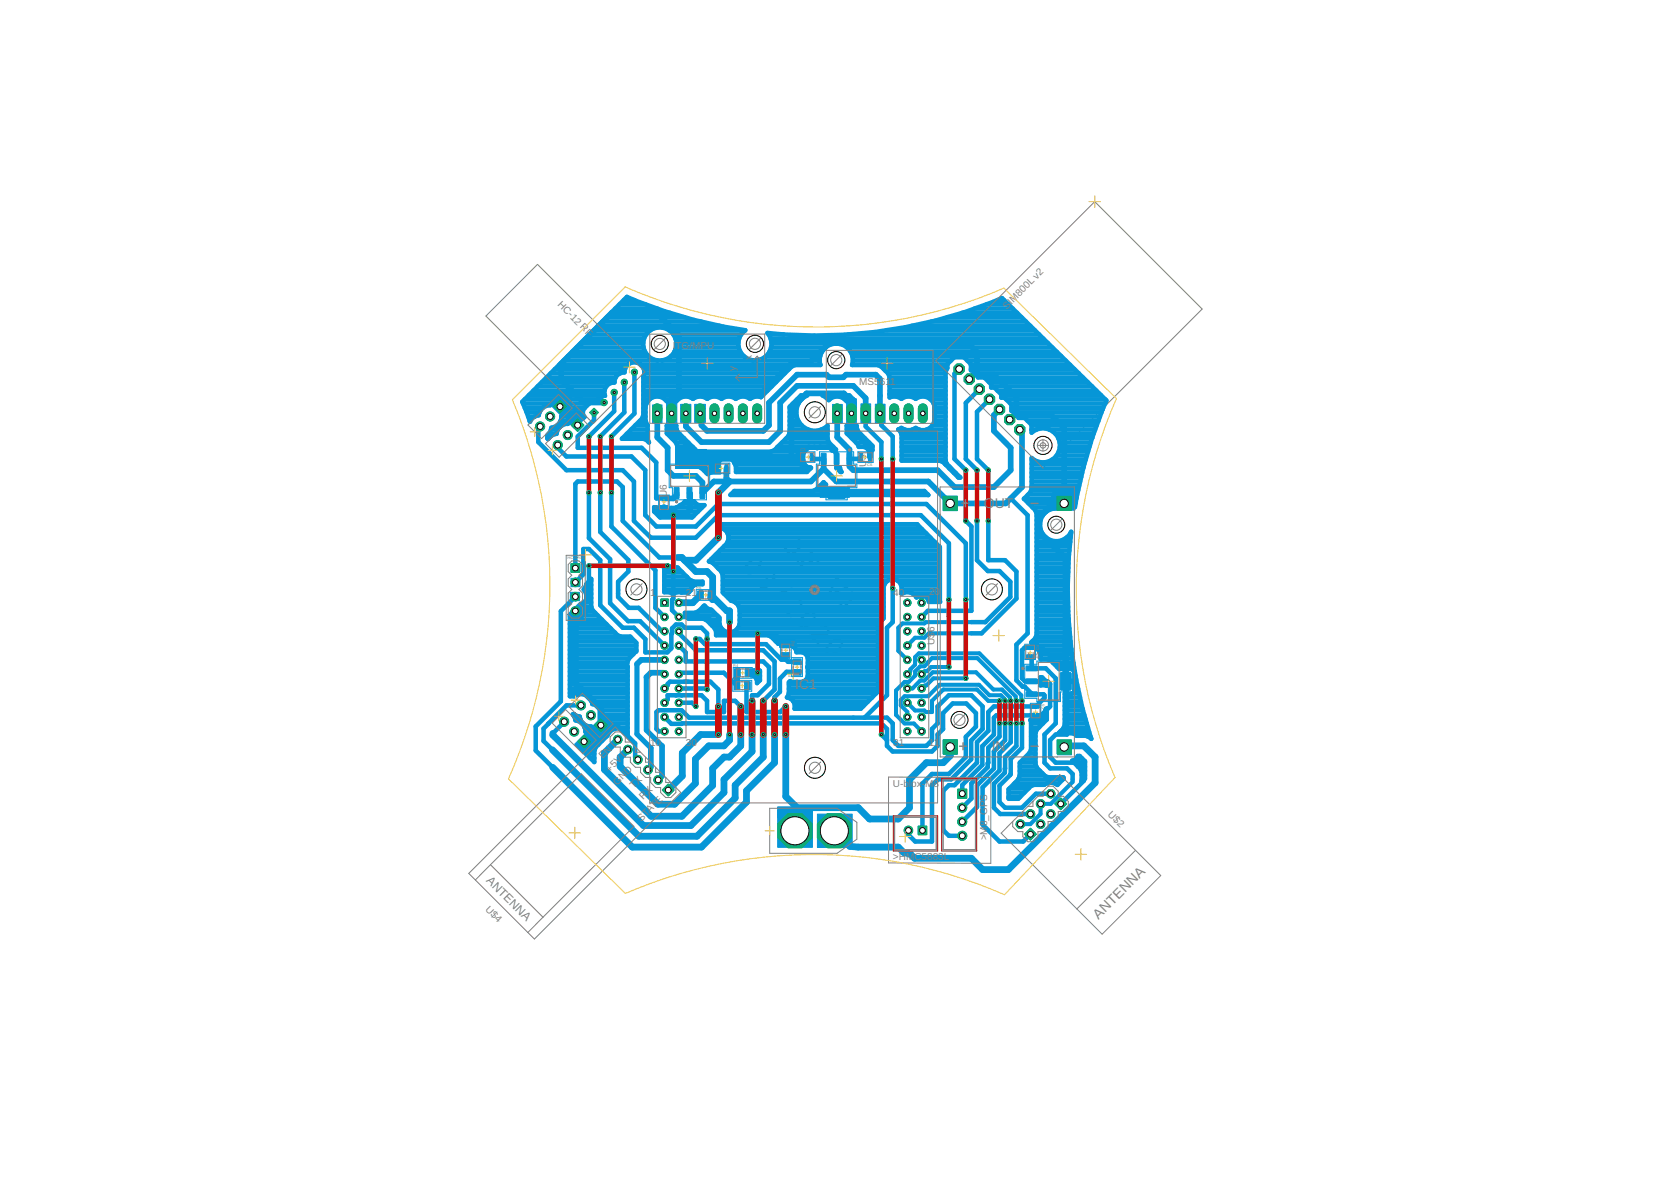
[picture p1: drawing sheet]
<svg xmlns="http://www.w3.org/2000/svg" width="297mm" height="210mm" viewBox="0 0 297 210" stroke-linecap="round" stroke-linejoin="round" font-family="sans-serif">
<defs><g id="words">
<g font-size="5.7" fill="#808080">
<text x="131.5" y="100.6" transform="rotate(45 131.5 100.6)">03/2020</text>
<text x="139" y="97.3" transform="rotate(45 139 97.3)">JF V1</text>
</g>
<g font-size="2.5" fill="#808080">
<text x="174.9" y="90.4">OUT</text>
<text x="141.4" y="122.5">IC1</text>
<text x="176.3" y="133.5">IN</text>
<text x="195.3" y="163.4" transform="rotate(-45 195.3 163.4)">ANTENNA</text>
</g>
<text font-size="2.1" fill="#808080" x="86.3" y="156.6" transform="rotate(45 86.3 156.6)">ANTENNA</text>
<g font-size="1.8" fill="#808080">
<text x="99" y="54.2" transform="rotate(45 99 54.2)">HC-12 RF</text>
<text x="179" y="55.1" transform="rotate(-45 179 55.1)">SIM80 L v2</text>
<text x="119.6" y="62">IT</text>
<text x="121.2" y="62">G/MPU</text>
<text x="130.8" y="65.9" transform="rotate(-90 130.8 65.9)">y</text>
<text x="133.7" y="64" transform="rotate(-90 133.7 64)">x</text>
<text x="152.7" y="68.4">MS561</text>
<text x="158.2" y="68.4">1</text>
<text x="154" y="83" transform="rotate(-90 154 83)">U</text>
<text x="154" y="81.8" transform="rotate(-90 154 81.8)">5</text>
<text x="118.6" y="88.4" transform="rotate(-90 118.6 88.4)">U6</text>
<text x="115.6" y="105.8">1</text>
<text x="121.9" y="105.8">21</text>
<text x="158.8" y="105.8">40</text>
<text x="165.1" y="105.8">20</text>
<text x="166.1" y="112.3" transform="rotate(-90 166.1 112.3)">6</text>
<text x="166.1" y="114.6" transform="rotate(-90 166.1 114.6)">U$</text>
<text x="182.6" y="117.1">U4</text>
<text x="107.2" y="135" transform="rotate(-45 107.2 135)">EN</text>
<text x="108.4" y="137.3" transform="rotate(-45 108.4 137.3)">+5V</text>
<text x="115.6" y="132.5">10</text>
<text x="121.9" y="132.5">30</text>
<text x="158.8" y="132.5">31</text>
<text x="165.1" y="132.5">11</text>
<text x="109.7" y="139.6" transform="rotate(-45 109.7 139.6)">GND</text>
<text x="112.7" y="140.2" transform="rotate(-45 112.7 140.2)">TX</text>
<text x="114.3" y="142.2" transform="rotate(-45 114.3 142.2)">RX</text>
<text x="158.7" y="139.8">U-bl</text>
<text x="162" y="139.8">ox-</text>
<text x="164.4" y="139.8">M</text>
<text x="165.9" y="139.8">8</text>
<text x="114" y="146.1" transform="rotate(-45 114 146.1)">STATE</text>
<text x="175.5" y="149.4" transform="rotate(-90 175.5 149.4)">&gt;M8_GPS</text>
<text x="196.8" y="144.9" transform="rotate(45 196.8 144.9)">U$2</text>
<text x="158.7" y="152.9">&gt;HMC5883L</text>
<text x="86.2" y="161.7" transform="rotate(45 86.2 161.7)">U$4</text>
</g>
<g font-size=".7" fill="#808080">
<text x="142.3" y="80.2">C3</text>
<text x="154.2" y="82.8">C6</text>
<text x="128.7" y="84.8">C1</text>
<text x="116.9" y="90.5" transform="rotate(-90 116.9 90.5)">C2</text>
<text x="100.9" y="99.4">HC-SR04</text>
<text x="123.8" y="104.7">R6</text>
<text x="130.3" y="118.5">R4</text>
<text x="140.6" y="119.7" transform="rotate(-90 140.6 119.7)">1</text>
<text x="141.2" y="114.8" transform="rotate(-90 141.2 114.8)">R2</text>
<text x="184.7" y="115.6" transform="rotate(-90 184.7 115.6)">C</text>
<text x="184.7" y="115.1" transform="rotate(-90 184.7 115.1)">4</text>
<text x="130.2" y="120.8">R</text>
<text x="130.8" y="120.8">3</text>
<text x="140.6" y="120.3" transform="rotate(-90 140.6 120.3)">R</text>
<text x="185.7" y="126.1" transform="rotate(-90 185.7 126.1)">C5</text>
</g>
</g></defs>
<path d="M213.7 54.9l-28.3 28.3" fill="none" stroke="#808080" stroke-width=".18"/>
<g fill="none" stroke="#0696d7" stroke-width=".18">
<path d="M117.1 88h1.9v2.7h-1.9zM120.7 80.3h3.7v2.2h1.8v4.2h-.6v2.1h-6.1v-2.1h-.5v-4.2h1.7zM127 82.3h2.7v1.9h-2.7zM142.2 80.3h2.7v1.9h-2.7zM145.7 80.3h6v2.2h.6v4.2h-1.7v2.1h-3.8v-2.1h-1.7v-4.2h.6zM152.5 80.3h2.7v1.9h-2.7zM123.8 104.8h3.3v1.9h-3.3zM130.3 118.6h3.4v1.9h-3.4zM138.7 113.9h2v3.3h-2zM140.7 116.9h1.9v3.3h-1.9zM182.2 118.1h2.1v-.6h4.2v1.7h2.2v3.8h-2.2v1.7h-4.2v-.6h-2.1zM182.2 114.5h1.9v2.7h-1.9z"/>
<path d="M130.3 120.9h3.3v2h-3.3zM183.2 125h1.8v2.7h-1.8z"/>
</g>
<g fill="#0696d7" stroke="#0696d7" stroke-width=".18">
<path d="M138.2 144.7h6.2v5.9h-6.2z"/>
<path d="M145.3 144.7h6.2v5.9h-6.2z"/>
<path d="M98 72.2l1.7-1.7 1.7 1.6-1.7 1.7z"/>
<path d="M100.5 74.6l1.7-1.7 1.7 1.6-1.7 1.7z"/>
<path d="M118.5 71.6h1.8v4.7h-1.8z"/>
<path d="M116 72h1.7v3.2h-1.7z"/>
<path d="M121 71.9h1.8v3.2h-1.8z"/>
<path d="M123.5 71.9h1.9v3.2h-1.9z"/>
<path d="M120.1 79.9h5.5v3.4h-5.5z"/>
<path d="M126.3 82h1.8v2.3h-1.8z"/>
<path d="M141.8 80h1.3v2.7h-1.3z"/>
<path d="M145.8 86.6h5.2v1.8h-5.2z"/>
<path d="M102.6 108.8h1v1h-1z"/>
<path d="M100.9 109.2l2.2-2.2 1.6 1.6-2.2 2.3z"/>
<path d="M101.5 100.2h1.6v1.5h-1.6z"/>
<path d="M101.5 102.8h1.6v1.5h-1.6z"/>
<path d="M101.4 105.3h1.6v1.5h-1.6z"/>
<path d="M102.1 132.3l4.5-4.5 2 2-4.5 4.5z"/>
<path d="M167.7 131.5h2.5v2.5h-2.5z"/>
<path d="M188 131.6h2.5v2.6h-2.5z"/>
<path d="M167.7 88.2h2.5v2.6h-2.5z"/>
<path d="M187.3 87.7h3.8v3h-3.8z"/>
<path d="M148 71.9h1.7v3.3h-1.7z"/>
<path d="M150.5 71.4h1.7v4.3h-1.7z"/>
<path d="M151.8 70.9h.4v1.5h-.4z"/>
<path d="M153 71.8h1.8v3.3h-1.8z"/>
<path d="M155.6 71.8h1.7v3.4h-1.7z"/>
<path d="M138.2 143.4h6.2v1.2h-6.2z"/>
<path d="M138.2 144h6.2v1.4h-6.2z"/>
<path d="M133.4 118.9h1.1v1.5h-1.1z"/>
<path d="M130.6 118.9h.8v3.7h-.8z"/>
<path d="M138.6 114h2.9v1.1h-2.9z"/>
<path d="M128.9 82.6h.5v1.3h-.5z"/>
<path d="M127.3 82.6h.5v1.3h-.5z"/>
<path d="M142.5 80.6h.5v1.3h-.5z"/>
<path d="M144 80.6h.5v1.3h-.5z"/>
<path d="M183.5 125.4h1.2v.5h-1.2z"/>
<path d="M183.5 126.9h1.2v.5h-1.2z"/>
<path d="M130.5 121.2h1v1.4h-1z"/>
<path d="M132.4 121.2h1v1.4h-1z"/>
<path d="M130.6 118.9h1v1.4h-1z"/>
<path d="M132.5 118.9h1v1.4h-1z"/>
<path d="M117.4 89.9h1.3v.5h-1.3z"/>
<path d="M117.4 88.3h1.3v.5h-1.3z"/>
<path d="M182.5 114.9h1.2v.5h-1.2z"/>
<path d="M182.5 116.4h1.2v.5h-1.2z"/>
<path d="M154.4 80.6h.5v1.3h-.5z"/>
<path d="M152.8 80.6h.6v1.3h-.6z"/>
<path d="M124 105h1v1.5h-1z"/>
<path d="M125.9 105h1v1.5h-1z"/>
<path d="M141 119h1.4v1h-1.4z"/>
<path d="M141 117.1h1.4v1h-1.4z"/>
<path d="M139 114.1h1.4v1h-1.4z"/>
<path d="M139 116h1.4v1h-1.4z"/>
</g>
<g fill="#0696d7" stroke="#0696d7" stroke-width=".18">
<path d="M182.4 118.4l1.9-.1 .1 .2v.6l-.1 .1h-1.8l-.1-.1z" fill-rule="evenodd"/>
<path d="M182.4 120.7l1.9-.1 .1 .2v.6l-.1 .1h-1.8l-.1-.1z" fill-rule="evenodd"/>
<path d="M182.4 123h1.9l.1 .1v.6l-.1 .1h-1.8l-.1-.1z" fill-rule="evenodd"/>
<path d="M188.5 119.6h1.9v3h-1.9z" fill-rule="evenodd"/>
<path d="M150.6 80.6h.7l.1 .1v1.7l-.1 .1h-.6l-.1-.1z" fill-rule="evenodd"/>
<path d="M148.3 80.6h.8l.1 .1v1.7l-.1 .1h-.7l-.1-.1z" fill-rule="evenodd"/>
<path d="M146 80.6h.7l.2 .1v1.7l-.2 .1h-.6l-.1-.1z" fill-rule="evenodd"/>
<path d="M147.2 86.7h3v1.8h-3z" fill-rule="evenodd"/>
<path d="M119.9 86.6h.7l.1 .1v1.8l-.1 .1h-.7l-.1-.1z" fill-rule="evenodd"/>
<path d="M122.1 86.6h.8l.1 .1v1.8l-.1 .1h-.7l-.1-.1z" fill-rule="evenodd"/>
<path d="M124.5 86.6h.7l.1 .1v1.8l-.1 .1h-.7l-.1-.1z" fill-rule="evenodd"/>
<path d="M121 80.6h3.1v1.9h-3.1z" fill-rule="evenodd"/>
</g>
<g fill="none" stroke="#0696d7" stroke-width="1">
<path d="M101.7 74.6l1 1M116.8 73.5v4.2l1.9 1.9v4l1 1h4l1.2 1.1v1.9l2-2h17.2l2.3-2.3M120.7 69.6l-1.3 1.3v6.4l.3 .3h1l1.9 1.9v2.1h17.8l.3-.4v-8.6l2.7-2.7h6.6l1.4 1.3v5l3.2 3.3v1.7M120.7 69.6h15l5-5h3.1l3.6-3.6h24.7l1.6 1.6v3.4l-1.4 1.4 .8-.8h3.6l4 4v2.8l-1.2 1.2M120.7 69.6v-10l-4-4h-7.9l-9 9v2.9l3.9 4h3.7M121.9 73.5v2.3l2.8 2.8h12l2-2v-5l3-3h10l2.2 2.2v2.7M124.5 73.5l.2 .2v1.9l1 1h10l1-1v-4l5-5h5.2l.5 .5h2.5l.5-.5h5.3l.7 .7v6.2M177.7 72.8l-1 1v2.8l3 3v4l-3 3h-7l-3-3h-15l-.7-.7v-3l-2.2-2.2v-4.2M180.5 73.6h6.2l2.5 2.5v13.4M181.3 76.4l.4 .4v9.8l-2.9 2.9h-9.9l-3.9-3.9h-16.3l-2.3-2.3M120.3 87.6v.4l-.6 .6h-1.7M122.6 87.6l.1 .1v2.9l-1 1h-3l-.7-.7v-.8"/>
<path d="M125.9 81.6l1.7 1.6M129.1 83.2v1.8l.6 .6M146.4 81.6v1.7M118.1 117.3h-4.1l-.8 .7M118.1 119.8l-.2-.2h-2.2l-.8 .8M115.7 132.9v3.4l-.5 .5M117.7 132.6v5.3l-.7 .7M189.4 132.6l-.2 .2M141.7 143.6l-.4 .3"/>
</g>
<path d="M144.3 81.2l.3 .4h1.8M153.1 81.2l-.3 .4h-1.8M183.1 116.6l.3 .3v1.9M183.2 127.1h.9" fill="none" stroke="#0696d7" stroke-width=".83"/>
<g fill="none" stroke="#0696d7" stroke-width=".8">
<path d="M104.8 59.5h10.1M105.5 58.7h10.2M106.3 57.9h21.7M107.1 57.1h17.5M107.8 56.4h13.9M108.6 55.6h10.5M109.4 54.8h7.4M110.1 54.1h4.6M110.9 53.3h1.8M118.9 58.7h13.5M119.7 59.5h12M136.6 59.5h2.6"/>
<path d="M150.7 59.5h34M157.6 58.7h26.3M162.1 57.9h21.1M165.5 57.1h16.9M168.4 56.4h13.2M171 55.6h9.8M173.2 54.8h6.8M175.4 54.1h3.8M177.4 53.3h1.1M93 71.7h5M93.3 71h5.5M93.3 72.5h3.2"/>
<path d="M93.5 73h.1M93.6 73.3h2.3M93.9 74h1.1M94 70.2h13.5M94.1 74.8h.2M94.8 69.4h12.6M95.6 68.7h12.2M96 75.8l-.3 .3v2.5l5 5h10l2 2v7l3 3h8l4-4h36l5 5v10M96.4 67.9h12.8M97.1 67.1h12.3M97.3 77.9h.2M97.9 66.4h12.3"/>
<path d="M97.9 76.3h1.3M98.5 71.2l.8-.7h.4l1.6 1.4v.7l-1.4 1.4a2.08 2.08 0 0 1-1.9 2l-.3 .9-.4 .4v.6M98.5 71.2l1.1 1.1M98.5 71.2l-.6 .7a2.13 2.13 0 0 0-2.1 1.9 1.78 1.78 0 0 0-1.6 1.2l-.7-2M98.6 65.6h12.5M98.8 77.1l-.8 .3-.6 .6-.1-.1M99 75.6h.9M99 71.7l.1 .1M99.1 79.1v.5l1.6 1.5h11.5l2.5 2.5v8l2 2h7l4-4h37l7 7v10M99.4 64.8h12.2M99.5 72.3v.1l2.2 2.2M99.5 72.3l1.1 1"/>
<path d="M99.6 74.8h1.8M99.8 74h2.4M99.8 72.5h.1M100.1 71.7v.1M100.2 64.1h17.5a2.96 2.96 0 0 0 2.1-4.6 2.96 2.96 0 0 0-5 0 2.96 2.96 0 0 0 2.1 4.6M100.3 71h6M100.6 73.3h.1M100.6 71.2l-1.1 1.1M100.6 73.3h3M100.9 63.3h14.4M101.1 71.7h3.6M101.3 72.5h2.6"/>
<path d="M101.7 74.5l.9 1M101.7 74.5l-.7 .7a2.09 2.09 0 0 0-2.1 1.9h-1.4M101.7 62.5h13M101.7 69.5v.6l-2.2 2.2M101.9 74.8h.1M102.5 61.8h11.9M103.2 74h.6M103.2 61h11.1M103.8 74l.1 .1-.3 .3-.6-.5-.5-.1-.8 .7M104 60.2h10.5M105.6 73.3v1.4l-2.9 2.9v2h11.3l2.6 2.6v6.3l1.4 .1M106.5 70.7l.6-.3 .4-.1a1.7 1.7 0 0 1 1.7-2.3 1.7 1.7 0 0 1 1.8-1.8 1.75 1.75 0 0 1 2.1-1.8 1.75 1.75 0 0 1 1.3 2.5v6.9l-.3 .6-3.5 3.6h3.8l.5 .2 .5 .4-.3-.5v-2.5l-.4-.8v-2.6a2.11 2.11 0 0 1 1.7-1.7 2.11 2.11 0 0 1 2.1 .8 1.45 1.45 0 0 1 1.7 0 2.07 2.07 0 0 1 3-.4 2.03 2.03 0 0 1 2.5 0 2.03 2.03 0 0 1 2.6 0 2 2 0 0 1 2.5 0 2.05 2.05 0 0 1 2.5 0 1.94 1.94 0 0 1 2-.3l5.4-5.4 .7-.3h4.4a2.95 2.95 0 0 1 2.9-3.8 2.95 2.95 0 0 1 2.8 3.8h4.5a4.5 4.5 0 0 1 2.1 2.1v3.7a1.93 1.93 0 0 1 2.1 .2 2.05 2.05 0 0 1 2.6 0 2.11 2.11 0 0 1 3.3 1.3v2.6a2.11 2.11 0 0 1-3.3 1.3 2.03 2.03 0 0 1-2.6 0l-.5 .2 .3 .4 .3 .6v4.6h6.7l.6 .2 2.8 2.8h.3l-2.4-2.4-.2-.6v-15.8l.3-.7v-.7l1.2-1.2h1.8l1.2 1.2v1.1h.3l.9 .9v.4h1.2l1.2 1.2v.6h.6l1.2 1.2v.6h.5l1.3 1.2v1.1h.3l.5 .5"/>
<path d="M106.5 70.7l.9 .9M106.5 70.7l-.3 .8-.9-.1-.4 .1-1.1 1.1-.2 .5v.5l.2 .4M106.8 71h.1M109.2 69.7v3.4l-4.5 4.5M110.6 77.9h4.5M111 67.9v5.4l-4.3 4.3M111.4 77.1h3.7M112.2 76.3h2.9M112.8 66.1v7.4l-4.1 4.1M112.9 75.6h2.2M113.7 74.8h1.1M113.9 64.8h31.9"/>
<path d="M114.3 74h.4M114.4 73.3h.3M114.4 72.5h.3M114.4 71.7h.5M114.4 71h1.1M114.4 70.2h21.3M114.4 69.4h22M114.4 68.7h22.8M114.4 67.9h23.6M114.4 67.1h24.3M114.4 65.6h25.9M114.5 66.4h25"/>
<path d="M117.7 64.1h28M118.2 71h2.4M118.5 76.3h1.8M118.6 77.1h2.2M119.3 63.3h12.9M119.4 71v4.9M119.4 73.5h.1M119.4 71.7v.1M119.4 75.6h.1M119.4 74.8h.1M119.4 74v.1M119.4 73.3h.1"/>
<path d="M119.4 72.5h.1M119.4 77.9h2.2M119.9 62.5h11.7M120.1 60.2h11.3M120.1 78.7h2.2M120.2 61.8h11.1M120.2 61h11.1M120.4 79.4h2.7M136.2 63.3h9.6M136.8 62.5h9.3M137 60.2h48.5M137.1 61.8h9.7"/>
<path d="M137.1 61h49.2M138.2 79.4h7.5M139 78.7h8.4M139.8 77.9h7.3M140.3 77.1h6.8M140.4 76.3h3.2M140.4 75.6h2.1M140.4 74.8h1.5M140.4 74h1.2M140.4 73.3h1.2M140.4 72.5h1.2M140.9 71.7h1"/>
<path d="M141.7 71h.8M142.7 80l.1 .8M143 79.9v.1M143 80a.98 .98 0 0 0-1 .2M143.8 79.4l-.5 .2-.3 .3M146 76.3h1.1M146.2 70.3h4.8l.8 .8-.6-.1-.7 .3a2.03 2.03 0 0 0-3.2-.2l-.4-.4zM147.1 79.4h1M147.2 71h.3M147.4 78.7l1.2 1.2-.7 .2-.4-.5a2.11 2.11 0 0 0-2.3 .1l-.4-.3M147.4 78.7l-.3-.7v-2.4a3.3 3.3 0 0 1-5-.5 3.3 3.3 0 0 1 1.4-4.8h-1.1l-2 2v4.6l-.3 .6-2.5 2.5-.6 .3h-12.4a1.37 1.37 0 0 1 .2 1.1h-2.3v-1.5h-1.6l-.5 .6v-1.3l-.3-.6-1.6-1.6v-1.4a1.48 1.48 0 0 0 1.7 0v.5l.3 .7 3.1 3.1h-.9v1.7h2.1a1.45 1.45 0 0 1-.2 1.3l-.2 .1 1.4 1.3 .9-.4v-1.4l.1-.3 .5-.2h.5M150.2 71h1.5"/>
<path d="M150.5 76.3h1.9M150.6 61.8h36.5M150.6 77.1h2.4M151.2 62.5h36.7M151.4 71v4.9M151.4 73.5h.1M151.4 74.8h.1M151.4 75.6h.1M151.4 74v.1M151.4 73.3h.1M151.4 72.5h.1M151.4 71.7v.1"/>
<path d="M151.4 77.9h2.3M151.5 64.8h16.9M151.5 63.3h37.1M151.6 64.1h17.5M152.2 78.7h2.3M153.6 79.4l.4 .2 .4 .4h.7v-.8l-2.6-2.5-.3-1.1a1.47 1.47 0 0 1-1.7 0v1.4l2 1.9 .2 .5h2.4M153.9 73.5v2.3l2.8 2.8v3M154.6 80v.8M156.4 73.5l.3 .2v1.9l2 2v4M157.1 65.6h11.2M157.9 66.4h10.2M158.1 70.2h10"/>
<path d="M158.1 69.4h10M158.1 68.7h10M158.1 67.9h10M158.1 67.1h10M159.7 76.3h1.2M160.2 77.1h7.9M160.3 79.4h7.8M160.3 78.7h7.8M160.3 77.9h7.8M162.2 76.3h1.2M164.7 76.3h3.4M165.4 71h2.7"/>
<path d="M165.8 75.6h2.3M166 71.7h2.1M166.1 74.8h2M166.1 74h2M166.1 73.3h2M166.1 72.5h2M170.5 65.6l-.8 .8v15.2l2 2M171.9 64.1h17.5M172.6 67.1v.1M172.6 65.6h18.4M172.6 64.8h17.6M173.3 66.4h.1"/>
<path d="M173.4 66.3l-1.1 1.1M173.5 66.4h18.3M174.1 69.2l-2.4 2.4v10l2 2M175 67.1h17.6M175.8 67.9h17.5M175.9 71l-2.2 2.2v8.4l2 2M176.2 68.7h17.9M177.3 69.4h17.6M178 70.2h17.7M178.9 71h17.6M179.5 74.6h.1M179.6 71.7h16.8"/>
<path d="M179.8 72.5h16.3M180 74v.1M180.4 73.3h15.4M180.6 73.5l.4 .4v.4h1.1l1.3 1.2v1.4a2.96 2.96 0 0 1 3.2-.6M180.6 73.5l-1.1 1.1M181 74h14.5M182.7 74.8h12.5M183.4 76.3h.8M183.4 75.6h11.5M186.6 76.3a3 3 0 0 1 1.4 4.5 3 3 0 0 1-4.6 .6v5.5l-.3 .6-1.1 1.1M186.6 76.3h8.1M187.6 77.1h6.8"/>
<path d="M188.2 77.9h5.9M188.4 78.7h5.5M188.4 79.4h5.3M194.1 77.8h.1M194.1 77.8l-1.5 5.2M196 72.7l.7-1.5-18.6-18.2a84.5 84.5 0 0 1-41.7 6.2 2.96 2.96 0 0 1-.4 4.2 2.96 2.96 0 0 1-4.2-.5 2.96 2.96 0 0 1 .7-4.2 81.8 81.8 0 0 1-21.1-5.9l-18.6 18.6 .7 1.6M196 72.7h.1M196 72.7l-1.9 5.1M104.7 87.6v8l3.8 3.8v7.8l3.2 3.2h2.1l4.3 4.3M106.7 87.6v7l5 4.9v2.1l-1.8 1.8v2.7l1.9 1.9h1.7l4.2 4.2h.4M108.7 87.6v6l7.8 7.8v6.6l1.6 1.7M116.3 90.2h.4l.1 .5 .4 .3 1.8-.1"/>
<path d="M116.3 90.1v.8l1 1.1h5.7l2.2-2.2h-.9l-.5-.2-.4-.5-.4 .1h-.8l-.4-.1-.5 .5-.7 .4-.6 .3h-.7l-.1 .4-.2 .2M116.3 90.1l.1 .1M116.3 90.9h.8M117.1 91.7h6.2M118 90.9v.1M118 90.3v.7M119 90.9h5.1M120.3 90.2h4.5M120.4 80.2h.2M120.4 99.1h-3.2l-6.5-6.5v-6l-1-1h-7l-.4 .4v15M121.5 89.4h2.1M122.5 81h.2"/>
<path d="M122.5 80.2h.2M122.6 87.9h.1M122.6 88.6v.1M122.6 87.6v1.6M124.8 83.3h1.9M124.8 82.5h1.9M124.8 81.7h3.3M124.8 81h17M125.5 84h.7M126 99.8l3.2-3.2a1.8 1.8 0 0 0-1.5-2.8l.7-.6h34.6l4.1 4v9.8h-2a1.29 1.29 0 0 0-.8-1.1 1.29 1.29 0 0 0-1.4 .3 1.85 1.85 0 0 0-2.6-.7M126 99.8h.1M126 99.8l.7 .2 1.5 1.6 .3 .6v3.1l1.4 1.5a1.79 1.79 0 0 1 1.6 1.4v2.7"/>
<path d="M126.4 99.4h40.7M126.7 83.2l.7 .1M127.2 98.6h39.9M127.6 82v.5M127.8 81.9v.1M128 97.9h39.1M128.3 93.2h34.8M128.6 94h35.3M128.7 97.1h38.2M129.3 94.8h35.3M129.3 96.3h36.9M129.5 95.5h35.9"/>
<path d="M129.8 88l.7-.7h14l.6-.3 1.3-1.3 .4 .4-.1 .2a1.28 1.28 0 0 0-.2 1.2h2.1v.2h-2.1v.3zM129.9 87.9h16.6M130.2 81.7h11.6M130.7 82.5h11.6M130.8 83.3h13.3M137.2 80.2h4.8M141.8 81.2l.9 .1M142 80.2l-.2 .4v1.3l.2 .4a.98 .98 0 0 0 1 .2 1.33 1.33 0 0 0 1.2 .6l-.8 .8h-12.6a2.65 2.65 0 0 0-.8-2.3 1.74 1.74 0 0 0-2.2 .3M142.7 81.2v-.6l1-1h4l1 1v1M142.7 82.5h.1M142.7 80.2h.1M142.8 81.8l-.1 .7"/>
<path d="M144.9 87.1h1.6M145.8 86.3h.8M148.7 83.2l.6-.1 .3 .8h-.2zM148.7 81.6v1.6M148.7 82.5h.1M148.7 81.7h.1M148.8 83.3h.5M148.8 87.5h2.2v-.2h13.3l.7 .7h-14v-.3h-2.2zM151 87.9h13.9M154.6 80.2h.1M160.3 81.7h7.8M160.3 81h7.8"/>
<path d="M160.3 80.2h7.8M168 82.5h.3M168.8 83.3h.3M169.5 84h.4M170.3 84.8h.3M171.7 92.6l1 1v15h-7.8l-1.1 1.1M173.7 92.6v7l1.9 1.9h2.1l1.9 1.9v2.7l-4.4 4.5h-2.5M175.7 92.6v7h3l2 2v4.8l-6.2 6.2h-1.8M179.7 88.6l3 3v21l-2 2v6.3l1.1 1.1h.4l1.2 1.4h2.1l.2 .2v.4l-1.6 1.6h-7.4l-1 1v3.3l-2 2v3.7l-4 4h-1l-1 .9v7.1l1 .9h2.3M182 88.6l2 2.1 .3 .5v21.7l-.3 .6-.7 .7a.93 .93 0 0 1 1 .2l.1 .4v.6a1.9 1.9 0 0 1 .6 1.8h1.2l.6 .2 1.5 1.5h1.1v2.1h1.7v-1.5l-.3-.5a1.38 1.38 0 0 0-1.3-.1v4.4a1.38 1.38 0 0 0 1.3-.2l.3-.4v-1.5h-1.7l-.1 7.7-.3 .6-.8 .8h2.5l.4 .2 .3 .3h1.6l.7 .2 .3 .3-.1-.1M182 88.6h5.3M182.8 89.4h4.5"/>
<path d="M182.8 87.9h4.6M183.3 87.1h8.4M183.4 85.6h8.6M183.4 86.3h8.4M183.4 84.8h8.8M183.4 84h9M183.4 83.3h9.1M183.4 82.5h9.3M183.4 81.7h.4M183.5 90.2h3.8M184.1 90.9h1.9M184.3 99.4h5.6"/>
<path d="M184.3 98.6h5.7M184.3 97.9h5.8M184.3 97.1h5.9M184.3 96.3h5.9M184.3 95.5h1.6M184.3 94.8h1M184.3 94h.7M184.3 93.2h.6M184.3 92.5h.7M184.3 91.7h1M186 90.9a2.93 2.93 0 0 0-.1 4.6 2.93 2.93 0 0 0 4.5-1l-.4 4.6M187 81.7h6"/>
<path d="M187.3 89.5h3.8M187.8 81h5.4M188.2 80.2h5.2M189.2 87.6v1.9M189.2 89.4h.1M189.2 88.6v.1M189.2 87.9h.1M189.6 95.5h.7M190 99.1h.1M190 99.1l-.2 5.4M190.3 94.8h.1M191 87.9h.5"/>
<path d="M191.1 89.4h.1M191.1 88.6h.2M191.4 88.3h.1M191.4 88.3l-.3 1.8v-1.9l-.3-.5-.3-.1h-2.8l-.3 .2-.1 .4v2.2l-1.3 .5M192.6 83h.1M192.6 83l-1.2 5.3M101.3 119.4h10.3M101.3 118.6h10.3M101.3 117.8h10.2M101.3 117.1h10.5M101.3 116.3h11.3M101.3 115.5h11.8"/>
<path d="M101.3 114.7h11.8M101.3 114h11.5M101.3 113.2h10.8M101.3 112.4h8M101.3 111.7h7.2M101.3 110.9h6.5M101.3 110.2h5.7M102.3 108.6v1.4M102.3 103.5l1.4-1.4v-4.5h1l2 2v8l4 4h2l2 2v2.4h3.9l.7-.8v-2.5l.2-.1v-.9l.7-.7h1l.5 .6h3l1 1v1M102.3 108.6h.1M102.3 108.6h1.4M102.3 109.4h.1"/>
<path d="M102.3 106l-2.6 2.6v16.1l-4.5 4.4v4.3l3 3M103.4 109.4h2.8M103.5 107.8a1.41 1.41 0 0 1-.3 1.9 1.41 1.41 0 0 1-1.9-.1v14.2h.8a2 2 0 0 1 3.2 1.3 2.08 2.08 0 0 1 1.8 2.1l.7 .7M103.5 107.8h1.6M103.7 108.6h1.8M103.8 104.8a1.98 1.98 0 0 1-.4 2.9l.1 .1M103.8 104.8a4.2 4.2 0 0 1 1.3-1.8v-.1v5l.2 .6 4.5 4.4 .6 .3h1.6l1.1 1.1v1.5l-1.3 1.3M103.8 104.8h1.3M104 107.1h1.1M104.2 105.5h.9M104.2 104h.9M104.2 106.3h.9"/>
<path d="M104.7 100.6v5.6l-2.4 2.4M104.8 103.2h.3M111.8 117.1l-.3 .6 .1 12.9a1.93 1.93 0 0 0-1.9-1.2 1.93 1.93 0 0 0-1.7 1.3l-2.1 2.1-.3 .7v1.9l-1.8-1.8 .4-.2 .7-.6M117.9 100.7h1.7l.9 .2 2.2 2.2 .6 .3h1.6v.4h-1.1a1.17 1.17 0 0 0-1 1.1l-.4 .4h-1.2a1.66 1.66 0 0 0-1.6 .3l-.6-.3h-.9v-4.3zM118 100.9h2.5M118.1 104.8h4.7M118.1 104h5.3M118.1 103.2h4.9M118.1 102.5h3.9M118.1 101.7h3.2M118.7 100.6l1 1v4.8l-.2 .2v1.9l1.2 1.2h5.1l2.9 2.9h8.9l2.1 2M119.5 105.5h.2"/>
<path d="M120.7 112.2v.3l3 3.1h12l2 2v5l-2 2M120.7 114.7l1.2 1.3v1.6h13.8l1 1v3l-2 2h-1v1M121.9 109.3l-.1-.4a3.1 3.1 0 0 0 3.4-1.2l.5 .4a3.3 3.3 0 0 1 2.2 1.7v1.1M121.9 109.4h5.6M123.7 113.6h.7l.9 .9h10.9l2.7 2.7h.8M124.2 108.6h2.5M125 107.8h.4M125.4 110.2h2.5M126.3 110.9h1.6M126.8 100.2h40.3M127 111.7h1.2M127.3 112.4h28.8"/>
<path d="M127.6 100.9h39.5M127.9 110.9a1.83 1.83 0 0 0 1.8 1.5 1.83 1.83 0 0 0 1.8-1.5M128.3 101.7h38.8M128.5 104.8h28.6M128.5 104h28.7M128.5 103.2h29.3M128.5 102.5h38.6M128.7 105.5h28.4M129.5 106.3h27.6M130.7 107.1h26.4M131.1 119.6l-.1 2.3-2.3-2.3h-7.8l-.2 .2M131.1 111.7h25"/>
<path d="M131.3 107.8h25.8M131.5 110.9h24.7M131.5 110.2h25.3M131.5 109.4h25.6M131.5 108.6h25.6M134.1 119.2h1v1.7l-.5 .5v-.5l-.5-.7zM134.1 119.4h1M134.7 119.6h-1.7M137.1 113.2h19M137.9 114h.4M139.7 114.6h1.4M139.7 114.6v.1"/>
<path d="M139.7 113.5v1.1M139.7 116.5v.7M139.7 114h.1M139.7 117.2l.4 .4h1.6M140.5 113.9l-.8 .7M141 114h15.1M141.1 114.7h15M141.5 115.5h14.6M141.7 119.5l-.1-.1h-1.8l-1.2 1.2v2.4l-.9 .9v.7M143.3 116.3h12.8M143.5 118.6h12.6M143.6 119.4h12.5"/>
<path d="M143.6 117.8h12.5M143.6 117.1h12.5M158.7 104.6v6l-1 1v12l-4 4M159.6 103.2h7.5M160.2 104h6.9M160.3 105.5v-1.3a1.63 1.63 0 0 0-1.6-1.3 1.63 1.63 0 0 0-1.6 1.3v5.7l-.8 .8-.2 .6v11.6l-3.1 3.1h-11.8a1.6 1.6 0 0 0-1.3-2l.3-.7v-2l.2-.2 .3 .1h1.9l.8-.5 .2-.5v-3.3l-.2-.4-.8-.6h-1a1.05 1.05 0 0 0-.5-.9l-.1-1.1-.2-.3-.3-.1h-1.6a.72 .72 0 0 0-.6 .9l-1.2-1.3-.6-.2h-9.2v-.7l-.3-.5-1.4-1.5-.6-.2h-2.6l-.4-.4-.1-.3M160.3 105.5v.1M160.3 104.8h6.8M162.3 105.5h4.8M163.8 105.8v1.3M163.8 107.1h.1M163.8 106.3h.1"/>
<path d="M164.8 106.3h2.3M183.4 118.8h2.5l1.8 1.8v8l-2 2v5l1 1h3l1 1v1M183.5 114h6.8M183.6 115.1h.1M184.1 113.2h6.1M184.3 112.4h5.9M184.3 111.7h5.8M184.3 110.9h5.7M184.3 110.2h5.6M184.3 109.4h5.6M184.3 108.6h5.6M184.3 107.8h5.6"/>
<path d="M184.3 107.1h5.5M184.3 106.3h5.5M184.3 105.5h5.5M184.3 104.8h5.5M184.3 104h5.5M184.3 103.2h5.5M184.3 102.5h5.5M184.3 101.7h5.6M184.3 100.9h5.6M184.3 100.2h5.6M184.4 114.7h6M184.6 115.5h5.9"/>
<path d="M184.9 116.3h5.7M185 117.1h5.7M187.2 117.8h3.6M188 118.6h2.9M189.4 119.4h.1M189.4 116.6h-2.7l-1.5-1.5h-3.1l-.4 .5v5l.5 .5h4l.5 .5v4l-1.6 1.5M189.8 104.5h.1M189.8 104.5l.1 5.4M189.9 109.9h.1M189.9 109.9l.5 5.4M190.4 115.3h.1M190.4 115.3l.9 5.4"/>
<path d="M191 119.4h.1M100.3 128.3l-2 2M101.3 123.2h10.3M101.3 122.4h10.3M101.3 121.7h10.3M101.3 120.9h10.3M101.3 120.1h10.3M101.9 127h.2M102.3 127.8h.9M103.3 125.4h-2.6l-4.1 4.1v2.2l1.6 1.6M103.4 128.6h.3M103.8 131.8l1.1 1"/>
<path d="M103.8 131.8h.1M103.9 129.3h1.3M104 131.6v.1M104.1 133.9h1.5M104.2 130.1h1.8M104.4 132.4h.1M104.5 133.2h1.2M104.7 124h6.9M104.8 130.9h.1M104.9 130.8l.7 .8M104.9 130.8l-1.1 1M104.9 134.7h.7"/>
<path d="M104.9 130.9h2.9M105.2 124.7h6.4M105.3 132.4h1M105.6 131.6l-.1 .5-.6 .7M105.6 131.6h1.5M106.2 125.5h5.4M106.4 129.3v.1M106.8 128.9h2.9l3.2 3.2v2.4l.5 .5M106.8 128.9h.1M106.8 128.9l1 1M106.8 126.3h4.8M107 127h4.6"/>
<path d="M107.1 128.6h.1M107.3 129.3v.1M107.7 130.1h.7M107.8 127.8h3.8M107.8 127.9l.7 .7 .1 .5-1.6 1.6-.6-.2-1.3-1.3a2.08 2.08 0 0 1-2-1.8l-1.3-.4 .5 1a2.08 2.08 0 0 1 1.8 2.1l.8 .7M107.8 127.9l-2 2M108.4 129.3h3.2M108.5 128.6h3.1M111.3 130.1h.3M118.1 127.4l1.2 1.3 37.4-.1 1 1v3l1 1h7l1-1v-2l.9-1v-2.9l1.8-1.7h2.4l1.7 1.7v2.5l-1.8 1.8v3.6l-3 3h-3l-1.7 1.7v8.3M118.1 130h-1l-.4-.4v-3l.3-.4h4.2l1.3 1.4h35.2l1 1v3l1 1h5l1-1v-2l1-1v-3l2-2h4l2 2v4l-2.1 2v3.4l-3.5 3.5h-2.4l-1 1.1v10h-3l-1.2-1.2v-.8M118.1 124.9l.6-.6v-.7h6l1 1v2h3v-2h2l1 1"/>
<path d="M118.1 122.4l1-1.2h7.2l1.4 1.4v3M120.2 123.6h.1M120.7 122.4h4.8l.2 .2M120.7 124.9h2.3l.7 .7M121.2 123.6h.1M132.9 121.9l-.2 .2v4.5h6l1-1M134.1 120.1h1M134.6 120.9h.5M140 124h15M140.2 123.2h15.6M140.2 122.4h15.9M140.2 121.7h15.9"/>
<path d="M141.1 124.7h13.1M141.3 125.5h12.2M143.2 120.9h12.9M143.6 120.1h12.5M156.7 130.6l1 1M177.7 128.6v2.3l-2 2-.1 3.5-2.9 2.9v2.6l-1.7 1.7M178.7 128.6v3l-2 2v3l-3 3v3.8l-2.7 2.6M179.7 128.6v3.3l-2 2v3l-3 3.1v6.6l3 3h4.2l1.3-1.3M180.3 139.3h5.6M180.7 128.6v4l-2 2-.1 2.7-1.9 2v4.3l1.1 1.1h5.4M181 138.6h7.9M181.3 137.8h4.3"/>
<path d="M181.3 137h3.6M181.3 136.2h2.9M181.4 135.5h2.7M181.7 128.6v4.3l-2 2v2.7l-2 2v3l1 1h3l2.4-2.5h2.7M182.1 134.7h2M182.9 133.9h1.2M183.2 128h1.6l.3-.1a1.04 1.04 0 0 0 .3-1l.7-1v2l-1.8 1.7-.2 .6v5.7l.2 .6 1.5 1.4 .6 .3h2.6l.1 .2-1.1 1.1a1.89 1.89 0 0 0-2.4 0h-1.8l-.6 .2-2.2 2.3-1.7-.1v-1.6l1.6-1.7 .4-.7v-2.3l1.7-1.8 .3-.6v-5zM183.3 133.2h.8M183.3 132.4h.8M183.3 131.6h.8M183.3 130.9h.8M183.3 130.1h.8"/>
<path d="M183.3 129.3h1.3M183.3 128.6h2.1M183.5 121.1h.1M184.1 127.8h.1M184.1 127.2v.8M184.6 127.1v.1M185 120.4h.3l.8 .8v.7l-1.1-.1M185 121.8h.1M185 120.4v1.4M185 120.4h.1M185 121.7h1.1M185 120.9h.7"/>
<path d="M185.2 127.8h.9M185.4 127.1h-8.3l-.4 .5v3l-2.1 2v3.4l-3.6 3.5v1.6M185.4 126.9h.1M185.4 127h.7M185.8 126.3h.3M187.6 139.3h.6M188.4 130.1h5.2M188.6 129.9h.1M189.1 129.3h4.3M189.3 128.6h3.9M189.3 127.8h3.7M189.3 127h3.4"/>
<path d="M189.3 126.3h3.2M189.3 125.5h3M189.3 124.7h2.9M189.3 124h2.7M189.4 123.2h.1M189.4 122.4h.1M189.4 121.7h.1M189.4 120.9h.1M189.4 120.1h.1M189.4 121.1l.3 .2v9.3h-2l-1 1v3l1 1h4l1 1v2.2l-4.1 4.1M190.6 135.2a1.07 1.07 0 0 0 1-.8h.3l1 .9v3.1l-.7 .6 .1-1.8-.3-.5zM190.7 123.2h1.1"/>
<path d="M190.9 135.5h2M191.1 122.4h.5M191.1 121.7h.4M191.1 120.9h.2M191.1 120.1h.1M191.3 120.7h.1M191.3 120.7l1.1 5.3M191.4 134.7h.9M191.6 136.2h1.3M192.2 137h.7M192.2 139h.1M192.3 138.6h.4"/>
<path d="M192.3 137.8h.6M192.4 126h.1M192.4 126l1.5 5.2M193.3 130.9h.5M193.9 131.2h.1M179.3 141.6h2M179.3 140.9h2.8M179.5 140.1h3.4"/>
</g>
<g fill="none" stroke="#0696d7" stroke-width="1.2">
<path d="M120.4 99.1h.8l2.5 2.5h2l1 1v4l-.3-.3v-.6l2.8 2.9h.5v2M127.7 95.6l-4 4h-2M129.7 85.6l-2 2M102.3 108.6v12.8l4.5 4.6v2.9l-3 2.9M124.5 105.7l-1.4 1.4h-2.4M189.4 113.6v7.5M98.3 130.3v.3l16.1 16.1h8.4l5.9-5.9v-2.2l5-5v-3M127.7 130.6h-3.2l-3.2 3.2v4.1l-2.5 2.5M129.7 130.6v1l-1 1h-2.7l-2.4 2.3v4.3l-3.7 3.7h-2.9l-6.8-6.7v-1.6l1.4-1.4M131.7 130.6v2l-2 2h-1l-2 2v3l-5.5 5.5h-5.5l-8.3-8.3v-3l2.4-2.4M135.7 130.6v4l-5 5v2.2l-6.8 6.8h-10.3l-15.4-15.3M137.7 130.6v5l-5 4.9v2.1l-8 8h-12.3l-14.2-14.2"/>
<path d="M139.7 130.6v11l2 2h10.9l2 2h5.1l2-2v-5l3-3h3l1.2-1.3v-1.5M188.7 132.6h4l2 2v4.5l-15.5 15.5h-4.5l-2-2.1h-10.1l-.7-.7-1.2-.3-1-.9h-7.2l-1.4-.2-2.8-2.7M141.3 143.9v3.8"/>
</g>
<path d="M189.2 89.5l-.8 .7h-1.9l-1.8 1.8v2.5l4.7 4.8v15.5" fill="none" stroke="#0696d7" stroke-width="1.1"/>
<path d="M140.7 81.2h2M161.3 119.8l.5-.5v-.3l.9-.9v-1.3l.6-.7h10.8l7.4 7.5v.8l.2 .2M168.7 118.6h-3.2l-.7 .7h-.4l-.6 .5M172.7 110.6h-8.2l-.2 .2h-3.9l-.7 .8v4.1l1.6 1.6M172.7 112.6h-7.6l-.8 .7h-1.6l-1.4 1.4M161.3 122.4h.9l1.4-1.4h.7l1.5-1.5h7.7l3.1 3.1h1.5l1.5 1.4 .1 .6M171.8 120.6h-5.9l-1.2 1.2h-.3l-.6 .6M177.7 124.6h-2l-2-2h-6l-2 2v2h-1.1l-.3-.3h-1.6l-1.4-1.4M178.7 124.6l-.1-.4-.7-.6h-2l-1.9-1.9h-7l-2 2h-4.2l-.7 .7v1l1.2 1.1v.9M180.7 124.6l-.1-.2v-.6l-6.9-6.8h-8l-1.4 1.4h-.7l-.9 .9v.8l-1.2 1.1h-.7l-1.5 1.5v4.4l1.5 1.5h1.7l1.3 1.4M190.7 138.6v.4l-3.9 3.9h-1.8v1.8l-1.8 1.8h-1.8" fill="none" stroke="#0696d7" stroke-width=".72"/>
<path d="M113.2 118v12.5l2.5 2.4M114.9 120.4v9.4l2.8 2.8" fill="none" stroke="#0696d7" stroke-width=".91"/>
<path d="M117.5 106.5h1.3v1.3h-1.3z" fill="#0dab76" stroke="#0dab76" stroke-width=".18"/>
<circle cx="118.1" cy="107.1" r=".4" fill="#fff" stroke="#000" stroke-width=".18"/>
<circle cx="118.1" cy="109.7" r=".66" fill="#0dab76" stroke="#0dab76" stroke-width=".18"/>
<circle cx="118.1" cy="109.7" r=".4" fill="#fff" stroke="#000" stroke-width=".18"/>
<circle cx="118.1" cy="112.2" r=".66" fill="#0dab76" stroke="#0dab76" stroke-width=".18"/>
<circle cx="118.1" cy="112.2" r=".4" fill="#fff" stroke="#000" stroke-width=".18"/>
<circle cx="118.1" cy="114.7" r=".66" fill="#0dab76" stroke="#0dab76" stroke-width=".18"/>
<circle cx="118.1" cy="114.7" r=".4" fill="#fff" stroke="#000" stroke-width=".18"/>
<circle cx="118.1" cy="117.3" r=".66" fill="#0dab76" stroke="#0dab76" stroke-width=".18"/>
<circle cx="118.1" cy="117.3" r=".4" fill="#fff" stroke="#000" stroke-width=".18"/>
<circle cx="118.1" cy="119.8" r=".66" fill="#0dab76" stroke="#0dab76" stroke-width=".18"/>
<circle cx="118.1" cy="119.8" r=".4" fill="#fff" stroke="#000" stroke-width=".18"/>
<circle cx="118.1" cy="122.4" r=".66" fill="#0dab76" stroke="#0dab76" stroke-width=".18"/>
<circle cx="118.1" cy="122.4" r=".4" fill="#fff" stroke="#000" stroke-width=".18"/>
<circle cx="118.1" cy="124.9" r=".66" fill="#0dab76" stroke="#0dab76" stroke-width=".18"/>
<circle cx="118.1" cy="124.9" r=".4" fill="#fff" stroke="#000" stroke-width=".18"/>
<circle cx="118.1" cy="127.4" r=".66" fill="#0dab76" stroke="#0dab76" stroke-width=".18"/>
<circle cx="118.1" cy="127.4" r=".4" fill="#fff" stroke="#000" stroke-width=".18"/>
<circle cx="118.1" cy="130" r=".66" fill="#0dab76" stroke="#0dab76" stroke-width=".18"/>
<circle cx="118.1" cy="130" r=".4" fill="#fff" stroke="#000" stroke-width=".18"/>
<circle cx="163.8" cy="130" r=".66" fill="#0dab76" stroke="#0dab76" stroke-width=".18"/>
<circle cx="163.8" cy="130" r=".4" fill="#fff" stroke="#000" stroke-width=".18"/>
<circle cx="163.8" cy="127.4" r=".66" fill="#0dab76" stroke="#0dab76" stroke-width=".18"/>
<circle cx="163.8" cy="127.4" r=".4" fill="#fff" stroke="#000" stroke-width=".18"/>
<circle cx="163.8" cy="124.9" r=".66" fill="#0dab76" stroke="#0dab76" stroke-width=".18"/>
<circle cx="163.8" cy="124.9" r=".4" fill="#fff" stroke="#000" stroke-width=".18"/>
<circle cx="163.8" cy="122.4" r=".66" fill="#0dab76" stroke="#0dab76" stroke-width=".18"/>
<circle cx="163.8" cy="122.4" r=".4" fill="#fff" stroke="#000" stroke-width=".18"/>
<circle cx="163.8" cy="119.8" r=".66" fill="#0dab76" stroke="#0dab76" stroke-width=".18"/>
<circle cx="163.8" cy="119.8" r=".4" fill="#fff" stroke="#000" stroke-width=".18"/>
<circle cx="163.8" cy="117.3" r=".66" fill="#0dab76" stroke="#0dab76" stroke-width=".18"/>
<circle cx="163.8" cy="117.3" r=".4" fill="#fff" stroke="#000" stroke-width=".18"/>
<circle cx="163.8" cy="114.7" r=".66" fill="#0dab76" stroke="#0dab76" stroke-width=".18"/>
<circle cx="163.8" cy="114.7" r=".4" fill="#fff" stroke="#000" stroke-width=".18"/>
<circle cx="163.8" cy="112.2" r=".66" fill="#0dab76" stroke="#0dab76" stroke-width=".18"/>
<circle cx="163.8" cy="112.2" r=".4" fill="#fff" stroke="#000" stroke-width=".18"/>
<circle cx="163.8" cy="109.7" r=".66" fill="#0dab76" stroke="#0dab76" stroke-width=".18"/>
<circle cx="163.8" cy="109.7" r=".4" fill="#fff" stroke="#000" stroke-width=".18"/>
<circle cx="163.8" cy="107.1" r=".66" fill="#0dab76" stroke="#0dab76" stroke-width=".18"/>
<circle cx="163.8" cy="107.1" r=".4" fill="#fff" stroke="#000" stroke-width=".18"/>
<circle cx="120.7" cy="107.1" r=".66" fill="#0dab76" stroke="#0dab76" stroke-width=".18"/>
<circle cx="120.7" cy="107.1" r=".4" fill="#fff" stroke="#000" stroke-width=".18"/>
<circle cx="120.7" cy="109.7" r=".66" fill="#0dab76" stroke="#0dab76" stroke-width=".18"/>
<circle cx="120.7" cy="109.7" r=".4" fill="#fff" stroke="#000" stroke-width=".18"/>
<circle cx="120.7" cy="112.2" r=".66" fill="#0dab76" stroke="#0dab76" stroke-width=".18"/>
<circle cx="120.7" cy="112.2" r=".4" fill="#fff" stroke="#000" stroke-width=".18"/>
<circle cx="120.7" cy="114.7" r=".66" fill="#0dab76" stroke="#0dab76" stroke-width=".18"/>
<circle cx="120.7" cy="114.7" r=".4" fill="#fff" stroke="#000" stroke-width=".18"/>
<circle cx="120.7" cy="117.3" r=".66" fill="#0dab76" stroke="#0dab76" stroke-width=".18"/>
<circle cx="120.7" cy="117.3" r=".4" fill="#fff" stroke="#000" stroke-width=".18"/>
<circle cx="120.7" cy="119.8" r=".66" fill="#0dab76" stroke="#0dab76" stroke-width=".18"/>
<circle cx="120.7" cy="119.8" r=".4" fill="#fff" stroke="#000" stroke-width=".18"/>
<circle cx="120.7" cy="122.4" r=".66" fill="#0dab76" stroke="#0dab76" stroke-width=".18"/>
<circle cx="120.7" cy="122.4" r=".4" fill="#fff" stroke="#000" stroke-width=".18"/>
<circle cx="120.7" cy="124.9" r=".66" fill="#0dab76" stroke="#0dab76" stroke-width=".18"/>
<circle cx="120.7" cy="124.9" r=".4" fill="#fff" stroke="#000" stroke-width=".18"/>
<circle cx="120.7" cy="127.4" r=".66" fill="#0dab76" stroke="#0dab76" stroke-width=".18"/>
<circle cx="120.7" cy="127.4" r=".4" fill="#fff" stroke="#000" stroke-width=".18"/>
<circle cx="120.7" cy="130" r=".66" fill="#0dab76" stroke="#0dab76" stroke-width=".18"/>
<circle cx="120.7" cy="130" r=".4" fill="#fff" stroke="#000" stroke-width=".18"/>
<circle cx="161.3" cy="130" r=".66" fill="#0dab76" stroke="#0dab76" stroke-width=".18"/>
<circle cx="161.3" cy="130" r=".4" fill="#fff" stroke="#000" stroke-width=".18"/>
<circle cx="161.3" cy="127.4" r=".66" fill="#0dab76" stroke="#0dab76" stroke-width=".18"/>
<circle cx="161.3" cy="127.4" r=".4" fill="#fff" stroke="#000" stroke-width=".18"/>
<circle cx="161.3" cy="124.9" r=".66" fill="#0dab76" stroke="#0dab76" stroke-width=".18"/>
<circle cx="161.3" cy="124.9" r=".4" fill="#fff" stroke="#000" stroke-width=".18"/>
<circle cx="161.3" cy="122.4" r=".66" fill="#0dab76" stroke="#0dab76" stroke-width=".18"/>
<circle cx="161.3" cy="122.4" r=".4" fill="#fff" stroke="#000" stroke-width=".18"/>
<circle cx="161.3" cy="119.8" r=".66" fill="#0dab76" stroke="#0dab76" stroke-width=".18"/>
<circle cx="161.3" cy="119.8" r=".4" fill="#fff" stroke="#000" stroke-width=".18"/>
<circle cx="161.3" cy="117.3" r=".66" fill="#0dab76" stroke="#0dab76" stroke-width=".18"/>
<circle cx="161.3" cy="117.3" r=".4" fill="#fff" stroke="#000" stroke-width=".18"/>
<circle cx="161.3" cy="114.7" r=".66" fill="#0dab76" stroke="#0dab76" stroke-width=".18"/>
<circle cx="161.3" cy="114.7" r=".4" fill="#fff" stroke="#000" stroke-width=".18"/>
<circle cx="161.3" cy="112.2" r=".66" fill="#0dab76" stroke="#0dab76" stroke-width=".18"/>
<circle cx="161.3" cy="112.2" r=".4" fill="#fff" stroke="#000" stroke-width=".18"/>
<circle cx="161.3" cy="109.7" r=".66" fill="#0dab76" stroke="#0dab76" stroke-width=".18"/>
<circle cx="161.3" cy="109.7" r=".4" fill="#fff" stroke="#000" stroke-width=".18"/>
<circle cx="161.3" cy="107.1" r=".66" fill="#0dab76" stroke="#0dab76" stroke-width=".18"/>
<circle cx="161.3" cy="107.1" r=".4" fill="#fff" stroke="#000" stroke-width=".18"/>
<path d="M187.5 142.9l1.1-1.1 1 1.1-1 1z" fill="#0dab76" stroke="#0dab76" stroke-width=".18"/>
<circle cx="188.6" cy="142.9" r=".51" fill="#fff" stroke="#000" stroke-width=".18"/>
<circle cx="186.8" cy="144.7" r=".76" fill="#0dab76" stroke="#0dab76" stroke-width=".18"/>
<circle cx="186.8" cy="144.7" r=".51" fill="#fff" stroke="#000" stroke-width=".18"/>
<circle cx="185" cy="146.5" r=".76" fill="#0dab76" stroke="#0dab76" stroke-width=".18"/>
<circle cx="185" cy="146.5" r=".51" fill="#fff" stroke="#000" stroke-width=".18"/>
<circle cx="183.2" cy="144.7" r=".76" fill="#0dab76" stroke="#0dab76" stroke-width=".18"/>
<circle cx="183.2" cy="144.7" r=".51" fill="#fff" stroke="#000" stroke-width=".18"/>
<circle cx="185" cy="142.9" r=".76" fill="#0dab76" stroke="#0dab76" stroke-width=".18"/>
<circle cx="185" cy="142.9" r=".51" fill="#fff" stroke="#000" stroke-width=".18"/>
<circle cx="186.8" cy="141.1" r=".76" fill="#0dab76" stroke="#0dab76" stroke-width=".18"/>
<circle cx="186.8" cy="141.1" r=".51" fill="#fff" stroke="#000" stroke-width=".18"/>
<circle cx="181.4" cy="146.5" r=".76" fill="#0dab76" stroke="#0dab76" stroke-width=".18"/>
<circle cx="181.4" cy="146.5" r=".51" fill="#fff" stroke="#000" stroke-width=".18"/>
<path d="M183.2 147.2l1 1.1-1 1-1.1-1z" fill="#0dab76" stroke="#0dab76" stroke-width=".18"/>
<circle cx="183.2" cy="148.3" r=".51" fill="#fff" stroke="#000" stroke-width=".18"/>
<circle cx="117" cy="138.6" r=".76" fill="#0dab76" stroke="#0dab76" stroke-width=".18"/>
<circle cx="117" cy="138.6" r=".51" fill="#fff" stroke="#000" stroke-width=".18"/>
<path d="M118.8 139.3l1 1.1-1 1.1-1.1-1.1z" fill="#0dab76" stroke="#0dab76" stroke-width=".18"/>
<circle cx="118.8" cy="140.4" r=".51" fill="#fff" stroke="#000" stroke-width=".18"/>
<circle cx="115.2" cy="136.8" r=".76" fill="#0dab76" stroke="#0dab76" stroke-width=".18"/>
<circle cx="115.2" cy="136.8" r=".51" fill="#fff" stroke="#000" stroke-width=".18"/>
<circle cx="113.4" cy="135" r=".76" fill="#0dab76" stroke="#0dab76" stroke-width=".18"/>
<circle cx="113.4" cy="135" r=".51" fill="#fff" stroke="#000" stroke-width=".18"/>
<circle cx="111.6" cy="133.2" r=".76" fill="#0dab76" stroke="#0dab76" stroke-width=".18"/>
<circle cx="111.6" cy="133.2" r=".51" fill="#fff" stroke="#000" stroke-width=".18"/>
<circle cx="109.8" cy="131.4" r=".76" fill="#0dab76" stroke="#0dab76" stroke-width=".18"/>
<circle cx="109.8" cy="131.4" r=".51" fill="#fff" stroke="#000" stroke-width=".18"/>
<path d="M101.5 100.2h1.5v1.5h-1.5z" fill="#0dab76" stroke="#0dab76" stroke-width=".18"/>
<circle cx="102.3" cy="101" r=".51" fill="#fff" stroke="#000" stroke-width=".18"/>
<circle cx="102.3" cy="103.5" r=".76" fill="#0dab76" stroke="#0dab76" stroke-width=".18"/>
<circle cx="102.3" cy="103.5" r=".51" fill="#fff" stroke="#000" stroke-width=".18"/>
<circle cx="102.3" cy="106" r=".76" fill="#0dab76" stroke="#0dab76" stroke-width=".18"/>
<circle cx="102.3" cy="106" r=".51" fill="#fff" stroke="#000" stroke-width=".18"/>
<circle cx="102.3" cy="108.6" r=".76" fill="#0dab76" stroke="#0dab76" stroke-width=".18"/>
<circle cx="102.3" cy="108.6" r=".51" fill="#fff" stroke="#000" stroke-width=".18"/>
<path d="M104.8 73.3l.8-.7 .8 .7-.8 .8z" fill="#0dab76" stroke="#0dab76" stroke-width=".18"/>
<circle cx="105.6" cy="73.3" r=".19" fill="#fff" stroke="#000" stroke-width=".18"/>
<circle cx="107.4" cy="71.5" r=".55" fill="#0dab76" stroke="#0dab76" stroke-width=".18"/>
<circle cx="107.4" cy="71.5" r=".19" fill="#fff" stroke="#000" stroke-width=".18"/>
<circle cx="109.2" cy="69.7" r=".55" fill="#0dab76" stroke="#0dab76" stroke-width=".18"/>
<circle cx="109.2" cy="69.7" r=".19" fill="#fff" stroke="#000" stroke-width=".18"/>
<circle cx="111" cy="67.9" r=".55" fill="#0dab76" stroke="#0dab76" stroke-width=".18"/>
<circle cx="111" cy="67.9" r=".19" fill="#fff" stroke="#000" stroke-width=".18"/>
<circle cx="112.8" cy="66.1" r=".55" fill="#0dab76" stroke="#0dab76" stroke-width=".18"/>
<circle cx="112.8" cy="66.1" r=".19" fill="#fff" stroke="#000" stroke-width=".18"/>
<path d="M170.2 140.3h1.7v1.6h-1.7z" fill="#0dab76" stroke="#0dab76" stroke-width=".18"/>
<circle cx="171" cy="141.1" r=".53" fill="#fff" stroke="#000" stroke-width=".18"/>
<circle cx="171" cy="143.6" r=".8" fill="#0dab76" stroke="#0dab76" stroke-width=".18"/>
<circle cx="171" cy="143.6" r=".53" fill="#fff" stroke="#000" stroke-width=".18"/>
<circle cx="171" cy="146.1" r=".8" fill="#0dab76" stroke="#0dab76" stroke-width=".18"/>
<circle cx="171" cy="146" r=".53" fill="#fff" stroke="#000" stroke-width=".18"/>
<circle cx="171" cy="148.5" r=".8" fill="#0dab76" stroke="#0dab76" stroke-width=".18"/>
<circle cx="171" cy="148.5" r=".53" fill="#fff" stroke="#000" stroke-width=".18"/>
<path d="M163.2 146.8h1.5v1.6h-1.5z" fill="#0dab76" stroke="#0dab76" stroke-width=".18"/>
<circle cx="164" cy="147.6" r=".51" fill="#fff" stroke="#000" stroke-width=".18"/>
<circle cx="161.5" cy="147.6" r=".76" fill="#0dab76" stroke="#0dab76" stroke-width=".18"/>
<circle cx="161.5" cy="147.6" r=".51" fill="#fff" stroke="#000" stroke-width=".18"/>
<path d="M156.4 72.6v1.8" fill="none" stroke="#0dab76" stroke-width="1.8"/>
<circle cx="156.4" cy="73.5" r=".4" fill="#fff" stroke="#000" stroke-width=".18"/>
<path d="M159 72.6v1.8" fill="none" stroke="#0dab76" stroke-width="1.8"/>
<circle cx="159" cy="73.5" r=".4" fill="#fff" stroke="#000" stroke-width=".18"/>
<path d="M153.9 72.6v1.8" fill="none" stroke="#0dab76" stroke-width="1.8"/>
<circle cx="153.9" cy="73.5" r=".4" fill="#fff" stroke="#000" stroke-width=".18"/>
<path d="M151.4 72.6v1.8" fill="none" stroke="#0dab76" stroke-width="1.8"/>
<circle cx="151.4" cy="73.5" r=".4" fill="#fff" stroke="#000" stroke-width=".18"/>
<path d="M148.8 72.6v1.8" fill="none" stroke="#0dab76" stroke-width="1.8"/>
<circle cx="148.8" cy="73.5" r=".4" fill="#fff" stroke="#000" stroke-width=".18"/>
<path d="M161.5 72.6v1.8" fill="none" stroke="#0dab76" stroke-width="1.8"/>
<circle cx="161.5" cy="73.5" r=".4" fill="#fff" stroke="#000" stroke-width=".18"/>
<path d="M164 72.6v1.8" fill="none" stroke="#0dab76" stroke-width="1.8"/>
<circle cx="164" cy="73.5" r=".4" fill="#fff" stroke="#000" stroke-width=".18"/>
<path d="M124.5 72.6v1.8" fill="none" stroke="#0dab76" stroke-width="1.8"/>
<circle cx="124.5" cy="73.5" r=".4" fill="#fff" stroke="#000" stroke-width=".18"/>
<path d="M127 72.6v1.8" fill="none" stroke="#0dab76" stroke-width="1.8"/>
<circle cx="127" cy="73.5" r=".4" fill="#fff" stroke="#000" stroke-width=".18"/>
<path d="M121.9 72.6v1.8" fill="none" stroke="#0dab76" stroke-width="1.8"/>
<circle cx="121.9" cy="73.5" r=".4" fill="#fff" stroke="#000" stroke-width=".18"/>
<path d="M119.4 72.6v1.8" fill="none" stroke="#0dab76" stroke-width="1.8"/>
<circle cx="119.4" cy="73.5" r=".4" fill="#fff" stroke="#000" stroke-width=".18"/>
<path d="M116.8 72.6v1.8" fill="none" stroke="#0dab76" stroke-width="1.8"/>
<circle cx="116.8" cy="73.5" r=".4" fill="#fff" stroke="#000" stroke-width=".18"/>
<path d="M129.5 72.6v1.8" fill="none" stroke="#0dab76" stroke-width="1.8"/>
<circle cx="129.5" cy="73.5" r=".4" fill="#fff" stroke="#000" stroke-width=".18"/>
<path d="M132.1 72.6v1.8" fill="none" stroke="#0dab76" stroke-width="1.8"/>
<circle cx="132.1" cy="73.5" r=".4" fill="#fff" stroke="#000" stroke-width=".18"/>
<path d="M134.6 72.6v1.8" fill="none" stroke="#0dab76" stroke-width="1.8"/>
<circle cx="134.6" cy="73.5" r=".4" fill="#fff" stroke="#000" stroke-width=".18"/>
<path d="M167.7 131.5h2.5v2.5h-2.5z" fill="#0dab76" stroke="#0dab76" stroke-width=".18"/>
<circle cx="168.9" cy="132.8" r=".74" fill="#fff" stroke="#000" stroke-width=".18"/>
<path d="M187.9 131.5h2.5v2.5h-2.5z" fill="#0dab76" stroke="#0dab76" stroke-width=".18"/>
<circle cx="189.2" cy="132.8" r=".74" fill="#fff" stroke="#000" stroke-width=".18"/>
<path d="M187.9 88.2h2.5v2.5h-2.5z" fill="#0dab76" stroke="#0dab76" stroke-width=".18"/>
<circle cx="189.2" cy="89.5" r=".74" fill="#fff" stroke="#000" stroke-width=".18"/>
<path d="M167.7 88.2h2.5v2.5h-2.5z" fill="#0dab76" stroke="#0dab76" stroke-width=".18"/>
<circle cx="168.9" cy="89.5" r=".74" fill="#fff" stroke="#000" stroke-width=".18"/>
<circle cx="181.3" cy="76.4" r=".99" fill="#0dab76" stroke="#0dab76" stroke-width=".18"/>
<circle cx="181.3" cy="76.4" r=".59" fill="#fff" stroke="#000" stroke-width=".18"/>
<circle cx="179.5" cy="74.6" r=".99" fill="#0dab76" stroke="#0dab76" stroke-width=".18"/>
<circle cx="179.5" cy="74.6" r=".59" fill="#fff" stroke="#000" stroke-width=".18"/>
<circle cx="177.7" cy="72.8" r=".99" fill="#0dab76" stroke="#0dab76" stroke-width=".18"/>
<circle cx="177.7" cy="72.8" r=".59" fill="#fff" stroke="#000" stroke-width=".18"/>
<circle cx="175.9" cy="71" r=".99" fill="#0dab76" stroke="#0dab76" stroke-width=".18"/>
<circle cx="175.9" cy="71" r=".59" fill="#fff" stroke="#000" stroke-width=".18"/>
<circle cx="174.1" cy="69.2" r=".99" fill="#0dab76" stroke="#0dab76" stroke-width=".18"/>
<circle cx="174.1" cy="69.2" r=".59" fill="#fff" stroke="#000" stroke-width=".18"/>
<circle cx="172.3" cy="67.4" r=".99" fill="#0dab76" stroke="#0dab76" stroke-width=".18"/>
<circle cx="172.3" cy="67.4" r=".59" fill="#fff" stroke="#000" stroke-width=".18"/>
<circle cx="170.5" cy="65.6" r=".99" fill="#0dab76" stroke="#0dab76" stroke-width=".18"/>
<circle cx="170.5" cy="65.6" r=".59" fill="#fff" stroke="#000" stroke-width=".18"/>
<path d="M106.8 127.8l1.1 1.1-1.1 1.1-1.1-1.1z" fill="#0dab76" stroke="#0dab76" stroke-width=".18"/>
<circle cx="106.8" cy="128.9" r=".53" fill="#fff" stroke="#000" stroke-width=".18"/>
<circle cx="105.1" cy="127.1" r=".8" fill="#0dab76" stroke="#0dab76" stroke-width=".18"/>
<circle cx="105.1" cy="127.1" r=".53" fill="#fff" stroke="#000" stroke-width=".18"/>
<circle cx="103.3" cy="125.4" r=".8" fill="#0dab76" stroke="#0dab76" stroke-width=".18"/>
<circle cx="103.3" cy="125.4" r=".53" fill="#fff" stroke="#000" stroke-width=".18"/>
<path d="M103.8 130.7l1.2 1.1-1.2 1.1-1.1-1.1z" fill="#0dab76" stroke="#0dab76" stroke-width=".18"/>
<circle cx="103.8" cy="131.8" r=".53" fill="#fff" stroke="#000" stroke-width=".18"/>
<circle cx="102.1" cy="130" r=".8" fill="#0dab76" stroke="#0dab76" stroke-width=".18"/>
<circle cx="102.1" cy="130" r=".53" fill="#fff" stroke="#000" stroke-width=".18"/>
<circle cx="100.3" cy="128.3" r=".8" fill="#0dab76" stroke="#0dab76" stroke-width=".18"/>
<circle cx="100.3" cy="128.3" r=".53" fill="#fff" stroke="#000" stroke-width=".18"/>
<path d="M101.6 75.6l1.1-1.2 1.1 1.2-1.1 1.1z" fill="#0dab76" stroke="#0dab76" stroke-width=".18"/>
<circle cx="102.7" cy="75.6" r=".53" fill="#fff" stroke="#000" stroke-width=".18"/>
<circle cx="100.9" cy="77.3" r=".8" fill="#0dab76" stroke="#0dab76" stroke-width=".18"/>
<circle cx="100.9" cy="77.3" r=".53" fill="#fff" stroke="#000" stroke-width=".18"/>
<circle cx="99.1" cy="79.1" r=".8" fill="#0dab76" stroke="#0dab76" stroke-width=".18"/>
<circle cx="99.1" cy="79.1" r=".53" fill="#fff" stroke="#000" stroke-width=".18"/>
<path d="M98.4 72.3l1.1-1.2 1.2 1.2-1.2 1.1z" fill="#0dab76" stroke="#0dab76" stroke-width=".18"/>
<circle cx="99.5" cy="72.3" r=".53" fill="#fff" stroke="#000" stroke-width=".18"/>
<circle cx="97.8" cy="74" r=".8" fill="#0dab76" stroke="#0dab76" stroke-width=".18"/>
<circle cx="97.8" cy="74" r=".53" fill="#fff" stroke="#000" stroke-width=".18"/>
<circle cx="96" cy="75.8" r=".8" fill="#0dab76" stroke="#0dab76" stroke-width=".18"/>
<circle cx="96" cy="75.8" r=".53" fill="#fff" stroke="#000" stroke-width=".18"/>
<circle cx="141.3" cy="147.7" r="3.3" fill="#0dab76" stroke="#0dab76" stroke-width=".18"/>
<circle cx="141.3" cy="147.7" r="2.5" fill="#fff" stroke="#000" stroke-width=".18"/>
<circle cx="148.3" cy="147.7" r="3.3" fill="#0dab76" stroke="#0dab76" stroke-width=".18"/>
<circle cx="148.3" cy="147.7" r="2.5" fill="#fff" stroke="#000" stroke-width=".18"/>
<circle cx="129.7" cy="130.6" r=".38" fill="#0dab76" stroke="#0dab76" stroke-width=".18"/>
<circle cx="129.7" cy="130.6" r=".17" fill="#fff" stroke="#000" stroke-width=".18"/>
<circle cx="129.7" cy="110.6" r=".38" fill="#0dab76" stroke="#0dab76" stroke-width=".18"/>
<circle cx="129.7" cy="110.6" r=".17" fill="#fff" stroke="#000" stroke-width=".18"/>
<circle cx="127.7" cy="87.6" r=".38" fill="#0dab76" stroke="#0dab76" stroke-width=".18"/>
<circle cx="127.7" cy="87.6" r=".17" fill="#fff" stroke="#000" stroke-width=".18"/>
<circle cx="127.7" cy="95.6" r=".38" fill="#0dab76" stroke="#0dab76" stroke-width=".18"/>
<circle cx="127.7" cy="95.6" r=".17" fill="#fff" stroke="#000" stroke-width=".18"/>
<circle cx="134.7" cy="119.6" r=".38" fill="#0dab76" stroke="#0dab76" stroke-width=".18"/>
<circle cx="134.7" cy="119.6" r=".17" fill="#fff" stroke="#000" stroke-width=".18"/>
<circle cx="134.7" cy="112.6" r=".38" fill="#0dab76" stroke="#0dab76" stroke-width=".18"/>
<circle cx="134.7" cy="112.6" r=".17" fill="#fff" stroke="#000" stroke-width=".18"/>
<circle cx="104.7" cy="100.6" r=".38" fill="#0dab76" stroke="#0dab76" stroke-width=".18"/>
<circle cx="104.7" cy="100.6" r=".17" fill="#fff" stroke="#000" stroke-width=".18"/>
<circle cx="118.7" cy="100.6" r=".38" fill="#0dab76" stroke="#0dab76" stroke-width=".18"/>
<circle cx="118.7" cy="100.6" r=".17" fill="#fff" stroke="#000" stroke-width=".18"/>
<circle cx="119.7" cy="101.6" r=".38" fill="#0dab76" stroke="#0dab76" stroke-width=".18"/>
<circle cx="119.7" cy="101.6" r=".17" fill="#fff" stroke="#000" stroke-width=".18"/>
<circle cx="119.7" cy="91.6" r=".38" fill="#0dab76" stroke="#0dab76" stroke-width=".18"/>
<circle cx="119.7" cy="91.6" r=".17" fill="#fff" stroke="#000" stroke-width=".18"/>
<circle cx="135.7" cy="130.6" r=".38" fill="#0dab76" stroke="#0dab76" stroke-width=".18"/>
<circle cx="135.7" cy="130.6" r=".17" fill="#fff" stroke="#000" stroke-width=".18"/>
<circle cx="135.7" cy="124.6" r=".38" fill="#0dab76" stroke="#0dab76" stroke-width=".18"/>
<circle cx="135.7" cy="124.6" r=".17" fill="#fff" stroke="#000" stroke-width=".18"/>
<circle cx="133.7" cy="130.6" r=".38" fill="#0dab76" stroke="#0dab76" stroke-width=".18"/>
<circle cx="133.7" cy="130.6" r=".17" fill="#fff" stroke="#000" stroke-width=".18"/>
<circle cx="133.7" cy="124.6" r=".38" fill="#0dab76" stroke="#0dab76" stroke-width=".18"/>
<circle cx="133.7" cy="124.6" r=".17" fill="#fff" stroke="#000" stroke-width=".18"/>
<circle cx="125.7" cy="122.6" r=".38" fill="#0dab76" stroke="#0dab76" stroke-width=".18"/>
<circle cx="125.7" cy="122.6" r=".17" fill="#fff" stroke="#000" stroke-width=".18"/>
<circle cx="125.7" cy="113.6" r=".38" fill="#0dab76" stroke="#0dab76" stroke-width=".18"/>
<circle cx="125.7" cy="113.6" r=".17" fill="#fff" stroke="#000" stroke-width=".18"/>
<circle cx="123.7" cy="125.6" r=".38" fill="#0dab76" stroke="#0dab76" stroke-width=".18"/>
<circle cx="123.7" cy="125.6" r=".17" fill="#fff" stroke="#000" stroke-width=".18"/>
<circle cx="123.7" cy="113.6" r=".38" fill="#0dab76" stroke="#0dab76" stroke-width=".18"/>
<circle cx="123.7" cy="113.6" r=".17" fill="#fff" stroke="#000" stroke-width=".18"/>
<circle cx="108.7" cy="77.6" r=".38" fill="#0dab76" stroke="#0dab76" stroke-width=".18"/>
<circle cx="108.7" cy="77.6" r=".17" fill="#fff" stroke="#000" stroke-width=".18"/>
<circle cx="108.7" cy="87.6" r=".38" fill="#0dab76" stroke="#0dab76" stroke-width=".18"/>
<circle cx="108.7" cy="87.6" r=".17" fill="#fff" stroke="#000" stroke-width=".18"/>
<circle cx="106.7" cy="77.6" r=".38" fill="#0dab76" stroke="#0dab76" stroke-width=".18"/>
<circle cx="106.7" cy="77.6" r=".17" fill="#fff" stroke="#000" stroke-width=".18"/>
<circle cx="106.7" cy="87.6" r=".38" fill="#0dab76" stroke="#0dab76" stroke-width=".18"/>
<circle cx="106.7" cy="87.6" r=".17" fill="#fff" stroke="#000" stroke-width=".18"/>
<circle cx="104.7" cy="77.6" r=".38" fill="#0dab76" stroke="#0dab76" stroke-width=".18"/>
<circle cx="104.7" cy="77.6" r=".17" fill="#fff" stroke="#000" stroke-width=".18"/>
<circle cx="104.7" cy="87.6" r=".38" fill="#0dab76" stroke="#0dab76" stroke-width=".18"/>
<circle cx="104.7" cy="87.6" r=".17" fill="#fff" stroke="#000" stroke-width=".18"/>
<circle cx="127.7" cy="130.6" r=".38" fill="#0dab76" stroke="#0dab76" stroke-width=".18"/>
<circle cx="127.7" cy="130.6" r=".17" fill="#fff" stroke="#000" stroke-width=".18"/>
<circle cx="127.7" cy="125.6" r=".38" fill="#0dab76" stroke="#0dab76" stroke-width=".18"/>
<circle cx="127.7" cy="125.6" r=".17" fill="#fff" stroke="#000" stroke-width=".18"/>
<circle cx="131.7" cy="130.6" r=".38" fill="#0dab76" stroke="#0dab76" stroke-width=".18"/>
<circle cx="131.7" cy="130.6" r=".17" fill="#fff" stroke="#000" stroke-width=".18"/>
<circle cx="131.7" cy="125.6" r=".38" fill="#0dab76" stroke="#0dab76" stroke-width=".18"/>
<circle cx="131.7" cy="125.6" r=".17" fill="#fff" stroke="#000" stroke-width=".18"/>
<circle cx="156.7" cy="81.6" r=".38" fill="#0dab76" stroke="#0dab76" stroke-width=".18"/>
<circle cx="156.7" cy="81.6" r=".17" fill="#fff" stroke="#000" stroke-width=".18"/>
<circle cx="156.7" cy="130.6" r=".38" fill="#0dab76" stroke="#0dab76" stroke-width=".18"/>
<circle cx="156.7" cy="130.6" r=".17" fill="#fff" stroke="#000" stroke-width=".18"/>
<circle cx="158.7" cy="81.6" r=".38" fill="#0dab76" stroke="#0dab76" stroke-width=".18"/>
<circle cx="158.7" cy="81.6" r=".17" fill="#fff" stroke="#000" stroke-width=".18"/>
<circle cx="158.7" cy="104.6" r=".38" fill="#0dab76" stroke="#0dab76" stroke-width=".18"/>
<circle cx="158.7" cy="104.6" r=".17" fill="#fff" stroke="#000" stroke-width=".18"/>
<circle cx="171.7" cy="92.6" r=".38" fill="#0dab76" stroke="#0dab76" stroke-width=".18"/>
<circle cx="171.7" cy="92.6" r=".17" fill="#fff" stroke="#000" stroke-width=".18"/>
<circle cx="171.7" cy="83.6" r=".38" fill="#0dab76" stroke="#0dab76" stroke-width=".18"/>
<circle cx="171.7" cy="83.6" r=".17" fill="#fff" stroke="#000" stroke-width=".18"/>
<circle cx="168.7" cy="118.6" r=".38" fill="#0dab76" stroke="#0dab76" stroke-width=".18"/>
<circle cx="168.7" cy="118.6" r=".17" fill="#fff" stroke="#000" stroke-width=".18"/>
<circle cx="168.7" cy="106.6" r=".38" fill="#0dab76" stroke="#0dab76" stroke-width=".18"/>
<circle cx="168.7" cy="106.6" r=".17" fill="#fff" stroke="#000" stroke-width=".18"/>
<circle cx="171.7" cy="120.6" r=".38" fill="#0dab76" stroke="#0dab76" stroke-width=".18"/>
<circle cx="171.7" cy="120.6" r=".17" fill="#fff" stroke="#000" stroke-width=".18"/>
<circle cx="171.7" cy="106.6" r=".38" fill="#0dab76" stroke="#0dab76" stroke-width=".18"/>
<circle cx="171.7" cy="106.6" r=".17" fill="#fff" stroke="#000" stroke-width=".18"/>
<circle cx="180.7" cy="128.6" r=".38" fill="#0dab76" stroke="#0dab76" stroke-width=".18"/>
<circle cx="180.7" cy="128.6" r=".17" fill="#fff" stroke="#000" stroke-width=".18"/>
<circle cx="180.7" cy="124.6" r=".38" fill="#0dab76" stroke="#0dab76" stroke-width=".18"/>
<circle cx="180.7" cy="124.6" r=".17" fill="#fff" stroke="#000" stroke-width=".18"/>
<circle cx="173.7" cy="92.6" r=".38" fill="#0dab76" stroke="#0dab76" stroke-width=".18"/>
<circle cx="173.7" cy="92.6" r=".17" fill="#fff" stroke="#000" stroke-width=".18"/>
<circle cx="173.7" cy="83.6" r=".38" fill="#0dab76" stroke="#0dab76" stroke-width=".18"/>
<circle cx="173.7" cy="83.6" r=".17" fill="#fff" stroke="#000" stroke-width=".18"/>
<circle cx="181.7" cy="128.6" r=".38" fill="#0dab76" stroke="#0dab76" stroke-width=".18"/>
<circle cx="181.7" cy="128.6" r=".17" fill="#fff" stroke="#000" stroke-width=".18"/>
<circle cx="181.7" cy="124.6" r=".38" fill="#0dab76" stroke="#0dab76" stroke-width=".18"/>
<circle cx="181.7" cy="124.6" r=".17" fill="#fff" stroke="#000" stroke-width=".18"/>
<circle cx="179.7" cy="128.6" r=".38" fill="#0dab76" stroke="#0dab76" stroke-width=".18"/>
<circle cx="179.7" cy="128.6" r=".17" fill="#fff" stroke="#000" stroke-width=".18"/>
<circle cx="179.7" cy="124.6" r=".38" fill="#0dab76" stroke="#0dab76" stroke-width=".18"/>
<circle cx="179.7" cy="124.6" r=".17" fill="#fff" stroke="#000" stroke-width=".18"/>
<circle cx="177.7" cy="128.6" r=".38" fill="#0dab76" stroke="#0dab76" stroke-width=".18"/>
<circle cx="177.7" cy="128.6" r=".17" fill="#fff" stroke="#000" stroke-width=".18"/>
<circle cx="177.7" cy="124.6" r=".38" fill="#0dab76" stroke="#0dab76" stroke-width=".18"/>
<circle cx="177.7" cy="124.6" r=".17" fill="#fff" stroke="#000" stroke-width=".18"/>
<circle cx="178.7" cy="128.6" r=".38" fill="#0dab76" stroke="#0dab76" stroke-width=".18"/>
<circle cx="178.7" cy="128.6" r=".17" fill="#fff" stroke="#000" stroke-width=".18"/>
<circle cx="178.7" cy="124.6" r=".38" fill="#0dab76" stroke="#0dab76" stroke-width=".18"/>
<circle cx="178.7" cy="124.6" r=".17" fill="#fff" stroke="#000" stroke-width=".18"/>
<circle cx="137.7" cy="130.6" r=".38" fill="#0dab76" stroke="#0dab76" stroke-width=".18"/>
<circle cx="137.7" cy="130.6" r=".17" fill="#fff" stroke="#000" stroke-width=".18"/>
<circle cx="137.7" cy="124.6" r=".38" fill="#0dab76" stroke="#0dab76" stroke-width=".18"/>
<circle cx="137.7" cy="124.6" r=".17" fill="#fff" stroke="#000" stroke-width=".18"/>
<circle cx="139.7" cy="130.6" r=".38" fill="#0dab76" stroke="#0dab76" stroke-width=".18"/>
<circle cx="139.7" cy="130.6" r=".17" fill="#fff" stroke="#000" stroke-width=".18"/>
<circle cx="139.7" cy="125.6" r=".38" fill="#0dab76" stroke="#0dab76" stroke-width=".18"/>
<circle cx="139.7" cy="125.6" r=".17" fill="#fff" stroke="#000" stroke-width=".18"/>
<circle cx="175.7" cy="92.6" r=".38" fill="#0dab76" stroke="#0dab76" stroke-width=".18"/>
<circle cx="175.7" cy="92.6" r=".17" fill="#fff" stroke="#000" stroke-width=".18"/>
<circle cx="175.7" cy="83.6" r=".38" fill="#0dab76" stroke="#0dab76" stroke-width=".18"/>
<circle cx="175.7" cy="83.6" r=".17" fill="#fff" stroke="#000" stroke-width=".18"/>
<g fill="none" stroke="#c90d0c" stroke-width=".8">
<path d="M104.7 77.6v10M106.7 77.6v10M108.7 77.6v10M119.7 91.6v10M156.7 81.6v49M158.7 81.6v23M171.7 83.6v9M173.7 83.6v9M175.7 83.6v9M104.7 100.6h14M123.7 113.6v12M125.7 113.6v9"/>
<path d="M129.7 110.6v20M134.7 112.6v7M168.7 106.6v12M171.7 106.6v14M177.7 124.6v4M178.7 124.6v4M179.7 124.6v4M180.7 124.6v4M181.7 124.6v4"/>
</g>
<path d="M127.7 87.6v8M127.7 125.6v5M131.7 125.6v5M133.7 124.6v6M135.7 124.6v6M137.7 124.6v6M139.7 125.6v5" fill="none" stroke="#c90d0c" stroke-width="1.2"/>
<path d="M168.7 108.6v1" fill="none" stroke="#c90d0c" stroke-width=".72"/>
<path d="M117.5 106.5h1.3v1.3h-1.3z" fill="#0dab76" stroke="#0dab76" stroke-width=".18"/>
<circle cx="118.1" cy="107.1" r=".4" fill="#fff" stroke="#000" stroke-width=".18"/>
<circle cx="118.1" cy="109.7" r=".66" fill="#0dab76" stroke="#0dab76" stroke-width=".18"/>
<circle cx="118.1" cy="109.7" r=".4" fill="#fff" stroke="#000" stroke-width=".18"/>
<circle cx="118.1" cy="112.2" r=".66" fill="#0dab76" stroke="#0dab76" stroke-width=".18"/>
<circle cx="118.1" cy="112.2" r=".4" fill="#fff" stroke="#000" stroke-width=".18"/>
<circle cx="118.1" cy="114.7" r=".66" fill="#0dab76" stroke="#0dab76" stroke-width=".18"/>
<circle cx="118.1" cy="114.7" r=".4" fill="#fff" stroke="#000" stroke-width=".18"/>
<circle cx="118.1" cy="117.3" r=".66" fill="#0dab76" stroke="#0dab76" stroke-width=".18"/>
<circle cx="118.1" cy="117.3" r=".4" fill="#fff" stroke="#000" stroke-width=".18"/>
<circle cx="118.1" cy="119.8" r=".66" fill="#0dab76" stroke="#0dab76" stroke-width=".18"/>
<circle cx="118.1" cy="119.8" r=".4" fill="#fff" stroke="#000" stroke-width=".18"/>
<circle cx="118.1" cy="122.4" r=".66" fill="#0dab76" stroke="#0dab76" stroke-width=".18"/>
<circle cx="118.1" cy="122.4" r=".4" fill="#fff" stroke="#000" stroke-width=".18"/>
<circle cx="118.1" cy="124.9" r=".66" fill="#0dab76" stroke="#0dab76" stroke-width=".18"/>
<circle cx="118.1" cy="124.9" r=".4" fill="#fff" stroke="#000" stroke-width=".18"/>
<circle cx="118.1" cy="127.4" r=".66" fill="#0dab76" stroke="#0dab76" stroke-width=".18"/>
<circle cx="118.1" cy="127.4" r=".4" fill="#fff" stroke="#000" stroke-width=".18"/>
<circle cx="118.1" cy="130" r=".66" fill="#0dab76" stroke="#0dab76" stroke-width=".18"/>
<circle cx="118.1" cy="130" r=".4" fill="#fff" stroke="#000" stroke-width=".18"/>
<circle cx="163.8" cy="130" r=".66" fill="#0dab76" stroke="#0dab76" stroke-width=".18"/>
<circle cx="163.8" cy="130" r=".4" fill="#fff" stroke="#000" stroke-width=".18"/>
<circle cx="163.8" cy="127.4" r=".66" fill="#0dab76" stroke="#0dab76" stroke-width=".18"/>
<circle cx="163.8" cy="127.4" r=".4" fill="#fff" stroke="#000" stroke-width=".18"/>
<circle cx="163.8" cy="124.9" r=".66" fill="#0dab76" stroke="#0dab76" stroke-width=".18"/>
<circle cx="163.8" cy="124.9" r=".4" fill="#fff" stroke="#000" stroke-width=".18"/>
<circle cx="163.8" cy="122.4" r=".66" fill="#0dab76" stroke="#0dab76" stroke-width=".18"/>
<circle cx="163.8" cy="122.4" r=".4" fill="#fff" stroke="#000" stroke-width=".18"/>
<circle cx="163.8" cy="119.8" r=".66" fill="#0dab76" stroke="#0dab76" stroke-width=".18"/>
<circle cx="163.8" cy="119.8" r=".4" fill="#fff" stroke="#000" stroke-width=".18"/>
<circle cx="163.8" cy="117.3" r=".66" fill="#0dab76" stroke="#0dab76" stroke-width=".18"/>
<circle cx="163.8" cy="117.3" r=".4" fill="#fff" stroke="#000" stroke-width=".18"/>
<circle cx="163.8" cy="114.7" r=".66" fill="#0dab76" stroke="#0dab76" stroke-width=".18"/>
<circle cx="163.8" cy="114.7" r=".4" fill="#fff" stroke="#000" stroke-width=".18"/>
<circle cx="163.8" cy="112.2" r=".66" fill="#0dab76" stroke="#0dab76" stroke-width=".18"/>
<circle cx="163.8" cy="112.2" r=".4" fill="#fff" stroke="#000" stroke-width=".18"/>
<circle cx="163.8" cy="109.7" r=".66" fill="#0dab76" stroke="#0dab76" stroke-width=".18"/>
<circle cx="163.8" cy="109.7" r=".4" fill="#fff" stroke="#000" stroke-width=".18"/>
<circle cx="163.8" cy="107.1" r=".66" fill="#0dab76" stroke="#0dab76" stroke-width=".18"/>
<circle cx="163.8" cy="107.1" r=".4" fill="#fff" stroke="#000" stroke-width=".18"/>
<circle cx="120.7" cy="107.1" r=".66" fill="#0dab76" stroke="#0dab76" stroke-width=".18"/>
<circle cx="120.7" cy="107.1" r=".4" fill="#fff" stroke="#000" stroke-width=".18"/>
<circle cx="120.7" cy="109.7" r=".66" fill="#0dab76" stroke="#0dab76" stroke-width=".18"/>
<circle cx="120.7" cy="109.7" r=".4" fill="#fff" stroke="#000" stroke-width=".18"/>
<circle cx="120.7" cy="112.2" r=".66" fill="#0dab76" stroke="#0dab76" stroke-width=".18"/>
<circle cx="120.7" cy="112.2" r=".4" fill="#fff" stroke="#000" stroke-width=".18"/>
<circle cx="120.7" cy="114.7" r=".66" fill="#0dab76" stroke="#0dab76" stroke-width=".18"/>
<circle cx="120.7" cy="114.7" r=".4" fill="#fff" stroke="#000" stroke-width=".18"/>
<circle cx="120.7" cy="117.3" r=".66" fill="#0dab76" stroke="#0dab76" stroke-width=".18"/>
<circle cx="120.7" cy="117.3" r=".4" fill="#fff" stroke="#000" stroke-width=".18"/>
<circle cx="120.7" cy="119.8" r=".66" fill="#0dab76" stroke="#0dab76" stroke-width=".18"/>
<circle cx="120.7" cy="119.8" r=".4" fill="#fff" stroke="#000" stroke-width=".18"/>
<circle cx="120.7" cy="122.4" r=".66" fill="#0dab76" stroke="#0dab76" stroke-width=".18"/>
<circle cx="120.7" cy="122.4" r=".4" fill="#fff" stroke="#000" stroke-width=".18"/>
<circle cx="120.7" cy="124.9" r=".66" fill="#0dab76" stroke="#0dab76" stroke-width=".18"/>
<circle cx="120.7" cy="124.9" r=".4" fill="#fff" stroke="#000" stroke-width=".18"/>
<circle cx="120.7" cy="127.4" r=".66" fill="#0dab76" stroke="#0dab76" stroke-width=".18"/>
<circle cx="120.7" cy="127.4" r=".4" fill="#fff" stroke="#000" stroke-width=".18"/>
<circle cx="120.7" cy="130" r=".66" fill="#0dab76" stroke="#0dab76" stroke-width=".18"/>
<circle cx="120.7" cy="130" r=".4" fill="#fff" stroke="#000" stroke-width=".18"/>
<circle cx="161.3" cy="130" r=".66" fill="#0dab76" stroke="#0dab76" stroke-width=".18"/>
<circle cx="161.3" cy="130" r=".4" fill="#fff" stroke="#000" stroke-width=".18"/>
<circle cx="161.3" cy="127.4" r=".66" fill="#0dab76" stroke="#0dab76" stroke-width=".18"/>
<circle cx="161.3" cy="127.4" r=".4" fill="#fff" stroke="#000" stroke-width=".18"/>
<circle cx="161.3" cy="124.9" r=".66" fill="#0dab76" stroke="#0dab76" stroke-width=".18"/>
<circle cx="161.3" cy="124.9" r=".4" fill="#fff" stroke="#000" stroke-width=".18"/>
<circle cx="161.3" cy="122.4" r=".66" fill="#0dab76" stroke="#0dab76" stroke-width=".18"/>
<circle cx="161.3" cy="122.4" r=".4" fill="#fff" stroke="#000" stroke-width=".18"/>
<circle cx="161.3" cy="119.8" r=".66" fill="#0dab76" stroke="#0dab76" stroke-width=".18"/>
<circle cx="161.3" cy="119.8" r=".4" fill="#fff" stroke="#000" stroke-width=".18"/>
<circle cx="161.3" cy="117.3" r=".66" fill="#0dab76" stroke="#0dab76" stroke-width=".18"/>
<circle cx="161.3" cy="117.3" r=".4" fill="#fff" stroke="#000" stroke-width=".18"/>
<circle cx="161.3" cy="114.7" r=".66" fill="#0dab76" stroke="#0dab76" stroke-width=".18"/>
<circle cx="161.3" cy="114.7" r=".4" fill="#fff" stroke="#000" stroke-width=".18"/>
<circle cx="161.3" cy="112.2" r=".66" fill="#0dab76" stroke="#0dab76" stroke-width=".18"/>
<circle cx="161.3" cy="112.2" r=".4" fill="#fff" stroke="#000" stroke-width=".18"/>
<circle cx="161.3" cy="109.7" r=".66" fill="#0dab76" stroke="#0dab76" stroke-width=".18"/>
<circle cx="161.3" cy="109.7" r=".4" fill="#fff" stroke="#000" stroke-width=".18"/>
<circle cx="161.3" cy="107.1" r=".66" fill="#0dab76" stroke="#0dab76" stroke-width=".18"/>
<circle cx="161.3" cy="107.1" r=".4" fill="#fff" stroke="#000" stroke-width=".18"/>
<path d="M187.5 142.9l1.1-1.1 1 1.1-1 1z" fill="#0dab76" stroke="#0dab76" stroke-width=".18"/>
<circle cx="188.6" cy="142.9" r=".51" fill="#fff" stroke="#000" stroke-width=".18"/>
<circle cx="186.8" cy="144.7" r=".76" fill="#0dab76" stroke="#0dab76" stroke-width=".18"/>
<circle cx="186.8" cy="144.7" r=".51" fill="#fff" stroke="#000" stroke-width=".18"/>
<circle cx="185" cy="146.5" r=".76" fill="#0dab76" stroke="#0dab76" stroke-width=".18"/>
<circle cx="185" cy="146.5" r=".51" fill="#fff" stroke="#000" stroke-width=".18"/>
<circle cx="183.2" cy="144.7" r=".76" fill="#0dab76" stroke="#0dab76" stroke-width=".18"/>
<circle cx="183.2" cy="144.7" r=".51" fill="#fff" stroke="#000" stroke-width=".18"/>
<circle cx="185" cy="142.9" r=".76" fill="#0dab76" stroke="#0dab76" stroke-width=".18"/>
<circle cx="185" cy="142.9" r=".51" fill="#fff" stroke="#000" stroke-width=".18"/>
<circle cx="186.8" cy="141.1" r=".76" fill="#0dab76" stroke="#0dab76" stroke-width=".18"/>
<circle cx="186.8" cy="141.1" r=".51" fill="#fff" stroke="#000" stroke-width=".18"/>
<circle cx="181.4" cy="146.5" r=".76" fill="#0dab76" stroke="#0dab76" stroke-width=".18"/>
<circle cx="181.4" cy="146.5" r=".51" fill="#fff" stroke="#000" stroke-width=".18"/>
<path d="M183.2 147.2l1 1.1-1 1-1.1-1z" fill="#0dab76" stroke="#0dab76" stroke-width=".18"/>
<circle cx="183.2" cy="148.3" r=".51" fill="#fff" stroke="#000" stroke-width=".18"/>
<circle cx="117" cy="138.6" r=".76" fill="#0dab76" stroke="#0dab76" stroke-width=".18"/>
<circle cx="117" cy="138.6" r=".51" fill="#fff" stroke="#000" stroke-width=".18"/>
<path d="M118.8 139.3l1 1.1-1 1.1-1.1-1.1z" fill="#0dab76" stroke="#0dab76" stroke-width=".18"/>
<circle cx="118.8" cy="140.4" r=".51" fill="#fff" stroke="#000" stroke-width=".18"/>
<circle cx="115.2" cy="136.8" r=".76" fill="#0dab76" stroke="#0dab76" stroke-width=".18"/>
<circle cx="115.2" cy="136.8" r=".51" fill="#fff" stroke="#000" stroke-width=".18"/>
<circle cx="113.4" cy="135" r=".76" fill="#0dab76" stroke="#0dab76" stroke-width=".18"/>
<circle cx="113.4" cy="135" r=".51" fill="#fff" stroke="#000" stroke-width=".18"/>
<circle cx="111.6" cy="133.2" r=".76" fill="#0dab76" stroke="#0dab76" stroke-width=".18"/>
<circle cx="111.6" cy="133.2" r=".51" fill="#fff" stroke="#000" stroke-width=".18"/>
<circle cx="109.8" cy="131.4" r=".76" fill="#0dab76" stroke="#0dab76" stroke-width=".18"/>
<circle cx="109.8" cy="131.4" r=".51" fill="#fff" stroke="#000" stroke-width=".18"/>
<path d="M101.5 100.2h1.5v1.5h-1.5z" fill="#0dab76" stroke="#0dab76" stroke-width=".18"/>
<circle cx="102.3" cy="101" r=".51" fill="#fff" stroke="#000" stroke-width=".18"/>
<circle cx="102.3" cy="103.5" r=".76" fill="#0dab76" stroke="#0dab76" stroke-width=".18"/>
<circle cx="102.3" cy="103.5" r=".51" fill="#fff" stroke="#000" stroke-width=".18"/>
<circle cx="102.3" cy="106" r=".76" fill="#0dab76" stroke="#0dab76" stroke-width=".18"/>
<circle cx="102.3" cy="106" r=".51" fill="#fff" stroke="#000" stroke-width=".18"/>
<circle cx="102.3" cy="108.6" r=".76" fill="#0dab76" stroke="#0dab76" stroke-width=".18"/>
<circle cx="102.3" cy="108.6" r=".51" fill="#fff" stroke="#000" stroke-width=".18"/>
<path d="M104.8 73.3l.8-.7 .8 .7-.8 .8z" fill="#0dab76" stroke="#0dab76" stroke-width=".18"/>
<circle cx="105.6" cy="73.3" r=".19" fill="#fff" stroke="#000" stroke-width=".18"/>
<circle cx="107.4" cy="71.5" r=".55" fill="#0dab76" stroke="#0dab76" stroke-width=".18"/>
<circle cx="107.4" cy="71.5" r=".19" fill="#fff" stroke="#000" stroke-width=".18"/>
<circle cx="109.2" cy="69.7" r=".55" fill="#0dab76" stroke="#0dab76" stroke-width=".18"/>
<circle cx="109.2" cy="69.7" r=".19" fill="#fff" stroke="#000" stroke-width=".18"/>
<circle cx="111" cy="67.9" r=".55" fill="#0dab76" stroke="#0dab76" stroke-width=".18"/>
<circle cx="111" cy="67.9" r=".19" fill="#fff" stroke="#000" stroke-width=".18"/>
<circle cx="112.8" cy="66.1" r=".55" fill="#0dab76" stroke="#0dab76" stroke-width=".18"/>
<circle cx="112.8" cy="66.1" r=".19" fill="#fff" stroke="#000" stroke-width=".18"/>
<path d="M170.2 140.3h1.7v1.6h-1.7z" fill="#0dab76" stroke="#0dab76" stroke-width=".18"/>
<circle cx="171" cy="141.1" r=".53" fill="#fff" stroke="#000" stroke-width=".18"/>
<circle cx="171" cy="143.6" r=".8" fill="#0dab76" stroke="#0dab76" stroke-width=".18"/>
<circle cx="171" cy="143.6" r=".53" fill="#fff" stroke="#000" stroke-width=".18"/>
<circle cx="171" cy="146.1" r=".8" fill="#0dab76" stroke="#0dab76" stroke-width=".18"/>
<circle cx="171" cy="146" r=".53" fill="#fff" stroke="#000" stroke-width=".18"/>
<circle cx="171" cy="148.5" r=".8" fill="#0dab76" stroke="#0dab76" stroke-width=".18"/>
<circle cx="171" cy="148.5" r=".53" fill="#fff" stroke="#000" stroke-width=".18"/>
<path d="M163.2 146.8h1.5v1.6h-1.5z" fill="#0dab76" stroke="#0dab76" stroke-width=".18"/>
<circle cx="164" cy="147.6" r=".51" fill="#fff" stroke="#000" stroke-width=".18"/>
<circle cx="161.5" cy="147.6" r=".76" fill="#0dab76" stroke="#0dab76" stroke-width=".18"/>
<circle cx="161.5" cy="147.6" r=".51" fill="#fff" stroke="#000" stroke-width=".18"/>
<path d="M156.4 72.6v1.8" fill="none" stroke="#0dab76" stroke-width="1.8"/>
<circle cx="156.4" cy="73.5" r=".4" fill="#fff" stroke="#000" stroke-width=".18"/>
<path d="M159 72.6v1.8" fill="none" stroke="#0dab76" stroke-width="1.8"/>
<circle cx="159" cy="73.5" r=".4" fill="#fff" stroke="#000" stroke-width=".18"/>
<path d="M153.9 72.6v1.8" fill="none" stroke="#0dab76" stroke-width="1.8"/>
<circle cx="153.9" cy="73.5" r=".4" fill="#fff" stroke="#000" stroke-width=".18"/>
<path d="M151.4 72.6v1.8" fill="none" stroke="#0dab76" stroke-width="1.8"/>
<circle cx="151.4" cy="73.5" r=".4" fill="#fff" stroke="#000" stroke-width=".18"/>
<path d="M148.8 72.6v1.8" fill="none" stroke="#0dab76" stroke-width="1.8"/>
<circle cx="148.8" cy="73.5" r=".4" fill="#fff" stroke="#000" stroke-width=".18"/>
<path d="M161.5 72.6v1.8" fill="none" stroke="#0dab76" stroke-width="1.8"/>
<circle cx="161.5" cy="73.5" r=".4" fill="#fff" stroke="#000" stroke-width=".18"/>
<path d="M164 72.6v1.8" fill="none" stroke="#0dab76" stroke-width="1.8"/>
<circle cx="164" cy="73.5" r=".4" fill="#fff" stroke="#000" stroke-width=".18"/>
<path d="M124.5 72.6v1.8" fill="none" stroke="#0dab76" stroke-width="1.8"/>
<circle cx="124.5" cy="73.5" r=".4" fill="#fff" stroke="#000" stroke-width=".18"/>
<path d="M127 72.6v1.8" fill="none" stroke="#0dab76" stroke-width="1.8"/>
<circle cx="127" cy="73.5" r=".4" fill="#fff" stroke="#000" stroke-width=".18"/>
<path d="M121.9 72.6v1.8" fill="none" stroke="#0dab76" stroke-width="1.8"/>
<circle cx="121.9" cy="73.5" r=".4" fill="#fff" stroke="#000" stroke-width=".18"/>
<path d="M119.4 72.6v1.8" fill="none" stroke="#0dab76" stroke-width="1.8"/>
<circle cx="119.4" cy="73.5" r=".4" fill="#fff" stroke="#000" stroke-width=".18"/>
<path d="M116.8 72.6v1.8" fill="none" stroke="#0dab76" stroke-width="1.8"/>
<circle cx="116.8" cy="73.5" r=".4" fill="#fff" stroke="#000" stroke-width=".18"/>
<path d="M129.5 72.6v1.8" fill="none" stroke="#0dab76" stroke-width="1.8"/>
<circle cx="129.5" cy="73.5" r=".4" fill="#fff" stroke="#000" stroke-width=".18"/>
<path d="M132.1 72.6v1.8" fill="none" stroke="#0dab76" stroke-width="1.8"/>
<circle cx="132.1" cy="73.5" r=".4" fill="#fff" stroke="#000" stroke-width=".18"/>
<path d="M134.6 72.6v1.8" fill="none" stroke="#0dab76" stroke-width="1.8"/>
<circle cx="134.6" cy="73.5" r=".4" fill="#fff" stroke="#000" stroke-width=".18"/>
<path d="M167.7 131.5h2.5v2.5h-2.5z" fill="#0dab76" stroke="#0dab76" stroke-width=".18"/>
<circle cx="168.9" cy="132.8" r=".74" fill="#fff" stroke="#000" stroke-width=".18"/>
<path d="M187.9 131.5h2.5v2.5h-2.5z" fill="#0dab76" stroke="#0dab76" stroke-width=".18"/>
<circle cx="189.2" cy="132.8" r=".74" fill="#fff" stroke="#000" stroke-width=".18"/>
<path d="M187.9 88.2h2.5v2.5h-2.5z" fill="#0dab76" stroke="#0dab76" stroke-width=".18"/>
<circle cx="189.2" cy="89.5" r=".74" fill="#fff" stroke="#000" stroke-width=".18"/>
<path d="M167.7 88.2h2.5v2.5h-2.5z" fill="#0dab76" stroke="#0dab76" stroke-width=".18"/>
<circle cx="168.9" cy="89.5" r=".74" fill="#fff" stroke="#000" stroke-width=".18"/>
<circle cx="181.3" cy="76.4" r=".99" fill="#0dab76" stroke="#0dab76" stroke-width=".18"/>
<circle cx="181.3" cy="76.4" r=".59" fill="#fff" stroke="#000" stroke-width=".18"/>
<circle cx="179.5" cy="74.6" r=".99" fill="#0dab76" stroke="#0dab76" stroke-width=".18"/>
<circle cx="179.5" cy="74.6" r=".59" fill="#fff" stroke="#000" stroke-width=".18"/>
<circle cx="177.7" cy="72.8" r=".99" fill="#0dab76" stroke="#0dab76" stroke-width=".18"/>
<circle cx="177.7" cy="72.8" r=".59" fill="#fff" stroke="#000" stroke-width=".18"/>
<circle cx="175.9" cy="71" r=".99" fill="#0dab76" stroke="#0dab76" stroke-width=".18"/>
<circle cx="175.9" cy="71" r=".59" fill="#fff" stroke="#000" stroke-width=".18"/>
<circle cx="174.1" cy="69.2" r=".99" fill="#0dab76" stroke="#0dab76" stroke-width=".18"/>
<circle cx="174.1" cy="69.2" r=".59" fill="#fff" stroke="#000" stroke-width=".18"/>
<circle cx="172.3" cy="67.4" r=".99" fill="#0dab76" stroke="#0dab76" stroke-width=".18"/>
<circle cx="172.3" cy="67.4" r=".59" fill="#fff" stroke="#000" stroke-width=".18"/>
<circle cx="170.5" cy="65.6" r=".99" fill="#0dab76" stroke="#0dab76" stroke-width=".18"/>
<circle cx="170.5" cy="65.6" r=".59" fill="#fff" stroke="#000" stroke-width=".18"/>
<path d="M106.8 127.8l1.1 1.1-1.1 1.1-1.1-1.1z" fill="#0dab76" stroke="#0dab76" stroke-width=".18"/>
<circle cx="106.8" cy="128.9" r=".53" fill="#fff" stroke="#000" stroke-width=".18"/>
<circle cx="105.1" cy="127.1" r=".8" fill="#0dab76" stroke="#0dab76" stroke-width=".18"/>
<circle cx="105.1" cy="127.1" r=".53" fill="#fff" stroke="#000" stroke-width=".18"/>
<circle cx="103.3" cy="125.4" r=".8" fill="#0dab76" stroke="#0dab76" stroke-width=".18"/>
<circle cx="103.3" cy="125.4" r=".53" fill="#fff" stroke="#000" stroke-width=".18"/>
<path d="M103.8 130.7l1.2 1.1-1.2 1.1-1.1-1.1z" fill="#0dab76" stroke="#0dab76" stroke-width=".18"/>
<circle cx="103.8" cy="131.8" r=".53" fill="#fff" stroke="#000" stroke-width=".18"/>
<circle cx="102.1" cy="130" r=".8" fill="#0dab76" stroke="#0dab76" stroke-width=".18"/>
<circle cx="102.1" cy="130" r=".53" fill="#fff" stroke="#000" stroke-width=".18"/>
<circle cx="100.3" cy="128.3" r=".8" fill="#0dab76" stroke="#0dab76" stroke-width=".18"/>
<circle cx="100.3" cy="128.3" r=".53" fill="#fff" stroke="#000" stroke-width=".18"/>
<path d="M101.6 75.6l1.1-1.2 1.1 1.2-1.1 1.1z" fill="#0dab76" stroke="#0dab76" stroke-width=".18"/>
<circle cx="102.7" cy="75.6" r=".53" fill="#fff" stroke="#000" stroke-width=".18"/>
<circle cx="100.9" cy="77.3" r=".8" fill="#0dab76" stroke="#0dab76" stroke-width=".18"/>
<circle cx="100.9" cy="77.3" r=".53" fill="#fff" stroke="#000" stroke-width=".18"/>
<circle cx="99.1" cy="79.1" r=".8" fill="#0dab76" stroke="#0dab76" stroke-width=".18"/>
<circle cx="99.1" cy="79.1" r=".53" fill="#fff" stroke="#000" stroke-width=".18"/>
<path d="M98.4 72.3l1.1-1.2 1.2 1.2-1.2 1.1z" fill="#0dab76" stroke="#0dab76" stroke-width=".18"/>
<circle cx="99.5" cy="72.3" r=".53" fill="#fff" stroke="#000" stroke-width=".18"/>
<circle cx="97.8" cy="74" r=".8" fill="#0dab76" stroke="#0dab76" stroke-width=".18"/>
<circle cx="97.8" cy="74" r=".53" fill="#fff" stroke="#000" stroke-width=".18"/>
<circle cx="96" cy="75.8" r=".8" fill="#0dab76" stroke="#0dab76" stroke-width=".18"/>
<circle cx="96" cy="75.8" r=".53" fill="#fff" stroke="#000" stroke-width=".18"/>
<circle cx="141.3" cy="147.7" r="3.3" fill="#0dab76" stroke="#0dab76" stroke-width=".18"/>
<circle cx="141.3" cy="147.7" r="2.5" fill="#fff" stroke="#000" stroke-width=".18"/>
<circle cx="148.3" cy="147.7" r="3.3" fill="#0dab76" stroke="#0dab76" stroke-width=".18"/>
<circle cx="148.3" cy="147.7" r="2.5" fill="#fff" stroke="#000" stroke-width=".18"/>
<circle cx="129.7" cy="130.6" r=".38" fill="#0dab76" stroke="#0dab76" stroke-width=".18"/>
<circle cx="129.7" cy="130.6" r=".17" fill="#fff" stroke="#000" stroke-width=".18"/>
<circle cx="129.7" cy="110.6" r=".38" fill="#0dab76" stroke="#0dab76" stroke-width=".18"/>
<circle cx="129.7" cy="110.6" r=".17" fill="#fff" stroke="#000" stroke-width=".18"/>
<circle cx="127.7" cy="87.6" r=".38" fill="#0dab76" stroke="#0dab76" stroke-width=".18"/>
<circle cx="127.7" cy="87.6" r=".17" fill="#fff" stroke="#000" stroke-width=".18"/>
<circle cx="127.7" cy="95.6" r=".38" fill="#0dab76" stroke="#0dab76" stroke-width=".18"/>
<circle cx="127.7" cy="95.6" r=".17" fill="#fff" stroke="#000" stroke-width=".18"/>
<circle cx="134.7" cy="119.6" r=".38" fill="#0dab76" stroke="#0dab76" stroke-width=".18"/>
<circle cx="134.7" cy="119.6" r=".17" fill="#fff" stroke="#000" stroke-width=".18"/>
<circle cx="134.7" cy="112.6" r=".38" fill="#0dab76" stroke="#0dab76" stroke-width=".18"/>
<circle cx="134.7" cy="112.6" r=".17" fill="#fff" stroke="#000" stroke-width=".18"/>
<circle cx="104.7" cy="100.6" r=".38" fill="#0dab76" stroke="#0dab76" stroke-width=".18"/>
<circle cx="104.7" cy="100.6" r=".17" fill="#fff" stroke="#000" stroke-width=".18"/>
<circle cx="118.7" cy="100.6" r=".38" fill="#0dab76" stroke="#0dab76" stroke-width=".18"/>
<circle cx="118.7" cy="100.6" r=".17" fill="#fff" stroke="#000" stroke-width=".18"/>
<circle cx="119.7" cy="101.6" r=".38" fill="#0dab76" stroke="#0dab76" stroke-width=".18"/>
<circle cx="119.7" cy="101.6" r=".17" fill="#fff" stroke="#000" stroke-width=".18"/>
<circle cx="119.7" cy="91.6" r=".38" fill="#0dab76" stroke="#0dab76" stroke-width=".18"/>
<circle cx="119.7" cy="91.6" r=".17" fill="#fff" stroke="#000" stroke-width=".18"/>
<circle cx="135.7" cy="130.6" r=".38" fill="#0dab76" stroke="#0dab76" stroke-width=".18"/>
<circle cx="135.7" cy="130.6" r=".17" fill="#fff" stroke="#000" stroke-width=".18"/>
<circle cx="135.7" cy="124.6" r=".38" fill="#0dab76" stroke="#0dab76" stroke-width=".18"/>
<circle cx="135.7" cy="124.6" r=".17" fill="#fff" stroke="#000" stroke-width=".18"/>
<circle cx="133.7" cy="130.6" r=".38" fill="#0dab76" stroke="#0dab76" stroke-width=".18"/>
<circle cx="133.7" cy="130.6" r=".17" fill="#fff" stroke="#000" stroke-width=".18"/>
<circle cx="133.7" cy="124.6" r=".38" fill="#0dab76" stroke="#0dab76" stroke-width=".18"/>
<circle cx="133.7" cy="124.6" r=".17" fill="#fff" stroke="#000" stroke-width=".18"/>
<circle cx="125.7" cy="122.6" r=".38" fill="#0dab76" stroke="#0dab76" stroke-width=".18"/>
<circle cx="125.7" cy="122.6" r=".17" fill="#fff" stroke="#000" stroke-width=".18"/>
<circle cx="125.7" cy="113.6" r=".38" fill="#0dab76" stroke="#0dab76" stroke-width=".18"/>
<circle cx="125.7" cy="113.6" r=".17" fill="#fff" stroke="#000" stroke-width=".18"/>
<circle cx="123.7" cy="125.6" r=".38" fill="#0dab76" stroke="#0dab76" stroke-width=".18"/>
<circle cx="123.7" cy="125.6" r=".17" fill="#fff" stroke="#000" stroke-width=".18"/>
<circle cx="123.7" cy="113.6" r=".38" fill="#0dab76" stroke="#0dab76" stroke-width=".18"/>
<circle cx="123.7" cy="113.6" r=".17" fill="#fff" stroke="#000" stroke-width=".18"/>
<circle cx="108.7" cy="77.6" r=".38" fill="#0dab76" stroke="#0dab76" stroke-width=".18"/>
<circle cx="108.7" cy="77.6" r=".17" fill="#fff" stroke="#000" stroke-width=".18"/>
<circle cx="108.7" cy="87.6" r=".38" fill="#0dab76" stroke="#0dab76" stroke-width=".18"/>
<circle cx="108.7" cy="87.6" r=".17" fill="#fff" stroke="#000" stroke-width=".18"/>
<circle cx="106.7" cy="77.6" r=".38" fill="#0dab76" stroke="#0dab76" stroke-width=".18"/>
<circle cx="106.7" cy="77.6" r=".17" fill="#fff" stroke="#000" stroke-width=".18"/>
<circle cx="106.7" cy="87.6" r=".38" fill="#0dab76" stroke="#0dab76" stroke-width=".18"/>
<circle cx="106.7" cy="87.6" r=".17" fill="#fff" stroke="#000" stroke-width=".18"/>
<circle cx="104.7" cy="77.6" r=".38" fill="#0dab76" stroke="#0dab76" stroke-width=".18"/>
<circle cx="104.7" cy="77.6" r=".17" fill="#fff" stroke="#000" stroke-width=".18"/>
<circle cx="104.7" cy="87.6" r=".38" fill="#0dab76" stroke="#0dab76" stroke-width=".18"/>
<circle cx="104.7" cy="87.6" r=".17" fill="#fff" stroke="#000" stroke-width=".18"/>
<circle cx="127.7" cy="130.6" r=".38" fill="#0dab76" stroke="#0dab76" stroke-width=".18"/>
<circle cx="127.7" cy="130.6" r=".17" fill="#fff" stroke="#000" stroke-width=".18"/>
<circle cx="127.7" cy="125.6" r=".38" fill="#0dab76" stroke="#0dab76" stroke-width=".18"/>
<circle cx="127.7" cy="125.6" r=".17" fill="#fff" stroke="#000" stroke-width=".18"/>
<circle cx="131.7" cy="130.6" r=".38" fill="#0dab76" stroke="#0dab76" stroke-width=".18"/>
<circle cx="131.7" cy="130.6" r=".17" fill="#fff" stroke="#000" stroke-width=".18"/>
<circle cx="131.7" cy="125.6" r=".38" fill="#0dab76" stroke="#0dab76" stroke-width=".18"/>
<circle cx="131.7" cy="125.6" r=".17" fill="#fff" stroke="#000" stroke-width=".18"/>
<circle cx="156.7" cy="81.6" r=".38" fill="#0dab76" stroke="#0dab76" stroke-width=".18"/>
<circle cx="156.7" cy="81.6" r=".17" fill="#fff" stroke="#000" stroke-width=".18"/>
<circle cx="156.7" cy="130.6" r=".38" fill="#0dab76" stroke="#0dab76" stroke-width=".18"/>
<circle cx="156.7" cy="130.6" r=".17" fill="#fff" stroke="#000" stroke-width=".18"/>
<circle cx="158.7" cy="81.6" r=".38" fill="#0dab76" stroke="#0dab76" stroke-width=".18"/>
<circle cx="158.7" cy="81.6" r=".17" fill="#fff" stroke="#000" stroke-width=".18"/>
<circle cx="158.7" cy="104.6" r=".38" fill="#0dab76" stroke="#0dab76" stroke-width=".18"/>
<circle cx="158.7" cy="104.6" r=".17" fill="#fff" stroke="#000" stroke-width=".18"/>
<circle cx="171.7" cy="92.6" r=".38" fill="#0dab76" stroke="#0dab76" stroke-width=".18"/>
<circle cx="171.7" cy="92.6" r=".17" fill="#fff" stroke="#000" stroke-width=".18"/>
<circle cx="171.7" cy="83.6" r=".38" fill="#0dab76" stroke="#0dab76" stroke-width=".18"/>
<circle cx="171.7" cy="83.6" r=".17" fill="#fff" stroke="#000" stroke-width=".18"/>
<circle cx="168.7" cy="118.6" r=".38" fill="#0dab76" stroke="#0dab76" stroke-width=".18"/>
<circle cx="168.7" cy="118.6" r=".17" fill="#fff" stroke="#000" stroke-width=".18"/>
<circle cx="168.7" cy="106.6" r=".38" fill="#0dab76" stroke="#0dab76" stroke-width=".18"/>
<circle cx="168.7" cy="106.6" r=".17" fill="#fff" stroke="#000" stroke-width=".18"/>
<circle cx="171.7" cy="120.6" r=".38" fill="#0dab76" stroke="#0dab76" stroke-width=".18"/>
<circle cx="171.7" cy="120.6" r=".17" fill="#fff" stroke="#000" stroke-width=".18"/>
<circle cx="171.7" cy="106.6" r=".38" fill="#0dab76" stroke="#0dab76" stroke-width=".18"/>
<circle cx="171.7" cy="106.6" r=".17" fill="#fff" stroke="#000" stroke-width=".18"/>
<circle cx="180.7" cy="128.6" r=".38" fill="#0dab76" stroke="#0dab76" stroke-width=".18"/>
<circle cx="180.7" cy="128.6" r=".17" fill="#fff" stroke="#000" stroke-width=".18"/>
<circle cx="180.7" cy="124.6" r=".38" fill="#0dab76" stroke="#0dab76" stroke-width=".18"/>
<circle cx="180.7" cy="124.6" r=".17" fill="#fff" stroke="#000" stroke-width=".18"/>
<circle cx="173.7" cy="92.6" r=".38" fill="#0dab76" stroke="#0dab76" stroke-width=".18"/>
<circle cx="173.7" cy="92.6" r=".17" fill="#fff" stroke="#000" stroke-width=".18"/>
<circle cx="173.7" cy="83.6" r=".38" fill="#0dab76" stroke="#0dab76" stroke-width=".18"/>
<circle cx="173.7" cy="83.6" r=".17" fill="#fff" stroke="#000" stroke-width=".18"/>
<circle cx="181.7" cy="128.6" r=".38" fill="#0dab76" stroke="#0dab76" stroke-width=".18"/>
<circle cx="181.7" cy="128.6" r=".17" fill="#fff" stroke="#000" stroke-width=".18"/>
<circle cx="181.7" cy="124.6" r=".38" fill="#0dab76" stroke="#0dab76" stroke-width=".18"/>
<circle cx="181.7" cy="124.6" r=".17" fill="#fff" stroke="#000" stroke-width=".18"/>
<circle cx="179.7" cy="128.6" r=".38" fill="#0dab76" stroke="#0dab76" stroke-width=".18"/>
<circle cx="179.7" cy="128.6" r=".17" fill="#fff" stroke="#000" stroke-width=".18"/>
<circle cx="179.7" cy="124.6" r=".38" fill="#0dab76" stroke="#0dab76" stroke-width=".18"/>
<circle cx="179.7" cy="124.6" r=".17" fill="#fff" stroke="#000" stroke-width=".18"/>
<circle cx="177.7" cy="128.6" r=".38" fill="#0dab76" stroke="#0dab76" stroke-width=".18"/>
<circle cx="177.7" cy="128.6" r=".17" fill="#fff" stroke="#000" stroke-width=".18"/>
<circle cx="177.7" cy="124.6" r=".38" fill="#0dab76" stroke="#0dab76" stroke-width=".18"/>
<circle cx="177.7" cy="124.6" r=".17" fill="#fff" stroke="#000" stroke-width=".18"/>
<circle cx="178.7" cy="128.6" r=".38" fill="#0dab76" stroke="#0dab76" stroke-width=".18"/>
<circle cx="178.7" cy="128.6" r=".17" fill="#fff" stroke="#000" stroke-width=".18"/>
<circle cx="178.7" cy="124.6" r=".38" fill="#0dab76" stroke="#0dab76" stroke-width=".18"/>
<circle cx="178.7" cy="124.6" r=".17" fill="#fff" stroke="#000" stroke-width=".18"/>
<circle cx="137.7" cy="130.6" r=".38" fill="#0dab76" stroke="#0dab76" stroke-width=".18"/>
<circle cx="137.7" cy="130.6" r=".17" fill="#fff" stroke="#000" stroke-width=".18"/>
<circle cx="137.7" cy="124.6" r=".38" fill="#0dab76" stroke="#0dab76" stroke-width=".18"/>
<circle cx="137.7" cy="124.6" r=".17" fill="#fff" stroke="#000" stroke-width=".18"/>
<circle cx="139.7" cy="130.6" r=".38" fill="#0dab76" stroke="#0dab76" stroke-width=".18"/>
<circle cx="139.7" cy="130.6" r=".17" fill="#fff" stroke="#000" stroke-width=".18"/>
<circle cx="139.7" cy="125.6" r=".38" fill="#0dab76" stroke="#0dab76" stroke-width=".18"/>
<circle cx="139.7" cy="125.6" r=".17" fill="#fff" stroke="#000" stroke-width=".18"/>
<circle cx="175.7" cy="92.6" r=".38" fill="#0dab76" stroke="#0dab76" stroke-width=".18"/>
<circle cx="175.7" cy="92.6" r=".17" fill="#fff" stroke="#000" stroke-width=".18"/>
<circle cx="175.7" cy="83.6" r=".38" fill="#0dab76" stroke="#0dab76" stroke-width=".18"/>
<circle cx="175.7" cy="83.6" r=".17" fill="#fff" stroke="#000" stroke-width=".18"/>
<path d="M167.4 138.3h6.2v13h-6.2zM158.8 145h7.9v6.3h-7.9z" fill="none" stroke="#c90d0c" stroke-width=".18"/>
<g fill="none" stroke="#808080" stroke-width=".18">
<path d="M95.5 47l19.1 19.1-9.1 9.2-19.1-19.1zM213.7 54.9l-19.1-19.1-28.3 28.3 19.1 19.1M93.9 75.5l5.4-5.4 2.4 2.4-5.4 5.5zM97 78.8l5.4-5.4 2.4 2.4-5.4 5.5zM115.5 76.6h51.2v66.1h-51.2zM115.5 75.2v-15.8h20.4v15.8h-20.4M130.8 67.1l.6 .7M131.4 66.5l-.6 .6M134.6 63.3v3.8h-3.8M134.6 63.3l-.6 .6M134.6 63.3l.6 .6M146.9 62.3h19v12.9h-19z"/>
<path d="M100.6 98.7h3.4v11.6h-3.4zM117.2 88.2h1.6v2.3h-1.6zM119.2 82.7h6.7v3.7h-6.7zM127.2 82.5h2.3v1.5h-2.3zM142.3 80.5h2.4v1.5h-2.4zM145.4 82.7h6.7v3.7h-6.7zM152.7 80.5h2.3v1.5h-2.3zM167.1 91.4v43.1h23.9v-47.9h-23.9v4.9M101 100.3l.6-.6h1.3l.6 .6v1.3l-.6 .6 .6 .7v1.2l-.6 .7 .6 .6v1.3l-.6 .6 .6 .6v1.3l-.6 .7h-1.3l-.6-.7v-1.3l.6-.6-.6-.6v-1.3l.6-.6-.6-.7v-1.2l.6-.7-.6-.6zM116.9 106h5v25.1h-5zM124.4 105.1h2.1v1.3h-2.1zM131 118.9h2.1v1.4h-2.1z"/>
<path d="M139 114.5h1.4v2.1h-1.4zM141 117.5h1.4v2.1h-1.4zM160 106h5.1v25.1h-5.1zM182.4 114.7h1.5v2.4h-1.5zM184.6 117.8h3.7v6.6h-3.7zM100.5 126.1l5.5 5.5-2.4 2.4-5.5-5.5zM103.5 123.2l5.5 5.5-2.4 2.4-5.5-5.5zM110.3 130.1h-.9l-.9 .9v.9l.9 .9h.9v.9l.8 .9h1v.9l.8 .9h1v.9l.8 .9h1v.9l.8 .9h.9v.9l.9 .9h.9l.9-.9v-.9M111.1 131v.9h1M112.9 132.8v.9h1M114.7 134.6v.9h1M115.7 135.5l-6.3-6.3-26.1 26 1.2 1.2"/>
<path d="M115.7 135.5l.8 .9M116.5 136.4l4.5 4.5-26 26-10.5-10.5M116.5 136.4v.9h.9M118.3 138.2v.9h.9M130.9 121.2h2.1v1.4h-2.1zM157.9 138.1l18.2 .1v15.2h-18.2zM167.6 138.6h5.8v12.4h-5.8zM183.3 125.2h1.6v2.4h-1.6zM186.3 139.7h.9l.9 .9v.9h.9l.9 .9v.9l-.9 .9h-.9v.9l-.9 .9h-.9v.9l-.9 .9h-.9v.9l-.9 .9h-.9l-.9-.9v-.9h-.9l-.9-.9v-.9M87.2 153.7l16.1-16.2 9.4 9.4-16.2 16.1M87.2 153.7l-2.7 2.7M87.2 153.7l9.3 9.3"/>
<path d="M136.8 143.7h12l3.5 2.5v3l-3.5 2.5h-12zM159 145.2h7.4v5.8h-7.4zM180.9 145.1l-.9 .9M181.8 144.2v.9h-.9M183.6 142.4l-2.7 2.7M183.6 142.4v.9h-.9M184.5 141.5l-.9 .9M185.4 140.6l3-2.9 17.9 17.9-10.4 10.4-17.9-17.9 2-2.1M185.4 140.6l-.9 .9M185.4 140.6v.9h-.9M201.8 151.1l-10.4 10.4M96.5 163l-2.7 2.7"/>
</g>
<path d="M171 89.4h1.3M171.6 88.8v1.3M183.3 89.5h1.2M170.6 132.6h1.2M171.2 132v1.3M183.3 132.6h1.2" fill="none" stroke="#808080" stroke-width=".25"/>
<g fill="#808080" stroke="#808080" stroke-width=".18">
<path d="M150.9 79.8h.3v.3h-.3z" fill-rule="evenodd"/>
<path d="M150.9 79.8h.3v.3h-.3z" fill-rule="evenodd"/>
<circle cx="181.8" cy="118.8" r=".21"/>
<circle cx="120.3" cy="89.2" r=".2"/>
</g>
<g fill="none" stroke="#afd134" stroke-width=".18">
<path d="M193.6 35.8h2M194.6 34.8v2.1M94.3 76.8h1.6M95.1 75.9v1.7M98.2 79.2v1.7M110.9 65.3h2M111.9 64.2v2.1M124.7 64.6h2M125.7 63.6v2M156.7 64.6h2M157.7 63.6v2M97.4 80.1h1.6"/>
<path d="M103.1 98.6h2M104.1 97.6v2.1M117.7 89.2h.7M118 88.8v.7M121.5 84.6h2.1M122.6 83.6v2M127.8 83.2h.7M128.2 82.9v.7M143.3 81.2h.7M143.7 80.9v.7M147.7 84.6h2M148.7 83.6v2"/>
<path d="M153.3 81.2h.8M153.7 80.9v.7M125.1 105.7h.7M125.5 105.4v.7M131.7 119.6h.7M132 119.3v.7M139.3 115.6h.7M139.7 115.2v.7M140 119.8h2M141 118.8v2M141.3 118.6h.7M141.7 118.2v.7"/>
<path d="M176.5 113h2.1M177.5 112v2M182.8 116h.7M183.1 115.7v.7M98.6 127.3h1.5M99.3 126.5v1.6M101.5 124.4h1.6M102.3 123.6v1.6M131.6 121.9h.7M131.9 121.5v.7M183.7 126.6h.7M184.1 126.2v.7"/>
<path d="M185.4 121.1h2M186.4 120.1v2M101.2 148h2M102.2 147v2.1M136 147.7h1.6M136.8 146.9v1.6M159.9 148.7h2M160.9 147.7v2M191.1 151.8h2.1M192.2 150.8v2.1"/>
</g>
<path d="M125.7 113.5v.1" fill="none" stroke="#c8c832" stroke-width=".18"/>
<g fill="none" stroke="#eec643" stroke-width=".18">
<path d="M111.1 51a84.2 84.2 0 0 0 67.4 .2l20 19.6a84.3 84.3 0 0 0-.3 67.4l-19.6 20.8a84.3 84.3 0 0 0-67.4-.2l-20.8-20.4a84.4 84.4 0 0 0 .7-67.3z"/>
<circle cx="144.9" cy="136.5" r="1.86"/>
</g>
<circle cx="144.9" cy="136.5" r="1.86" fill="#fff" stroke="#000" stroke-width=".18"/>
<circle cx="144.8" cy="73.3" r="1.86" fill="none" stroke="#eec643" stroke-width=".18"/>
<circle cx="144.8" cy="73.3" r="1.86" fill="#fff" stroke="#000" stroke-width=".18"/>
<circle cx="113.1" cy="104.8" r="1.86" fill="none" stroke="#eec643" stroke-width=".18"/>
<circle cx="113.1" cy="104.8" r="1.86" fill="#fff" stroke="#000" stroke-width=".18"/>
<circle cx="176.3" cy="104.8" r="1.86" fill="none" stroke="#eec643" stroke-width=".18"/>
<circle cx="176.3" cy="104.8" r="1.86" fill="#fff" stroke="#000" stroke-width=".18"/>
<circle cx="148.7" cy="64" r="1.52" fill="none" stroke="#eec643" stroke-width=".18"/>
<circle cx="148.7" cy="64" r="1.52" fill="#fff" stroke="#000" stroke-width=".18"/>
<circle cx="117.3" cy="61.1" r="1.52" fill="none" stroke="#eec643" stroke-width=".18"/>
<circle cx="117.3" cy="61.1" r="1.52" fill="#fff" stroke="#000" stroke-width=".18"/>
<circle cx="134.2" cy="61.1" r="1.52" fill="none" stroke="#eec643" stroke-width=".18"/>
<circle cx="134.2" cy="61.1" r="1.52" fill="#fff" stroke="#000" stroke-width=".18"/>
<circle cx="170.6" cy="128" r="1.5" fill="none" stroke="#eec643" stroke-width=".18"/>
<circle cx="170.6" cy="128" r="1.5" fill="#fff" stroke="#000" stroke-width=".18"/>
<circle cx="187.8" cy="93.3" r="1.5" fill="none" stroke="#eec643" stroke-width=".18"/>
<circle cx="187.8" cy="93.3" r="1.5" fill="#fff" stroke="#000" stroke-width=".18"/>
<circle cx="185.4" cy="79.2" r="1.61" fill="none" stroke="#eec643" stroke-width=".18"/>
<circle cx="185.4" cy="79.2" r="1.61" fill="#fff" stroke="#000" stroke-width=".18"/>
<g fill="none" stroke="#808080" stroke-width=".18">
<path d="M118.3 60.1l-2 2M135.2 60.1l-2 2M145.9 72.3l-2.1 2M149.7 63l-2.1 2M184.4 79.2h2M185.4 78.1v2.1M188.8 92.2l-2 2.1M114.2 103.7l-2.1 2.1M177.3 103.7l-2 2.1M145.9 135.4l-2.1 2.1M171.6 126.9l-2.1 2.1"/>
<circle cx="117.3" cy="61.1" r=".99"/>
<circle cx="134.2" cy="61.1" r=".99"/>
<circle cx="144.8" cy="73.3" r=".99"/>
<circle cx="148.7" cy="64" r=".99"/>
<circle cx="185.4" cy="79.2" r=".99"/>
<circle cx="185.4" cy="79.2" r=".49"/>
<circle cx="187.8" cy="93.3" r=".99"/>
<circle cx="113.1" cy="104.8" r=".99"/>
<circle cx="176.3" cy="104.8" r=".99"/>
<circle cx="144.9" cy="136.5" r=".99"/>
<circle cx="170.6" cy="128" r=".99"/>
</g>
<path d="M144.2 104.3a.85 .85 0 0 1 1.3 .1 .85 .85 0 0 1-.5 1.3 .85 .85 0 0 1-1-.9h.4a.45 .45 0 0 1 .6-.4 .45 .45 0 0 1 .1 .8 .45 .45 0 0 1-.7-.2v-.2h-.4z" fill-rule="evenodd" fill="#808080" stroke="#808080" stroke-width=".18"/>
<use href="#words"/>
</svg>
